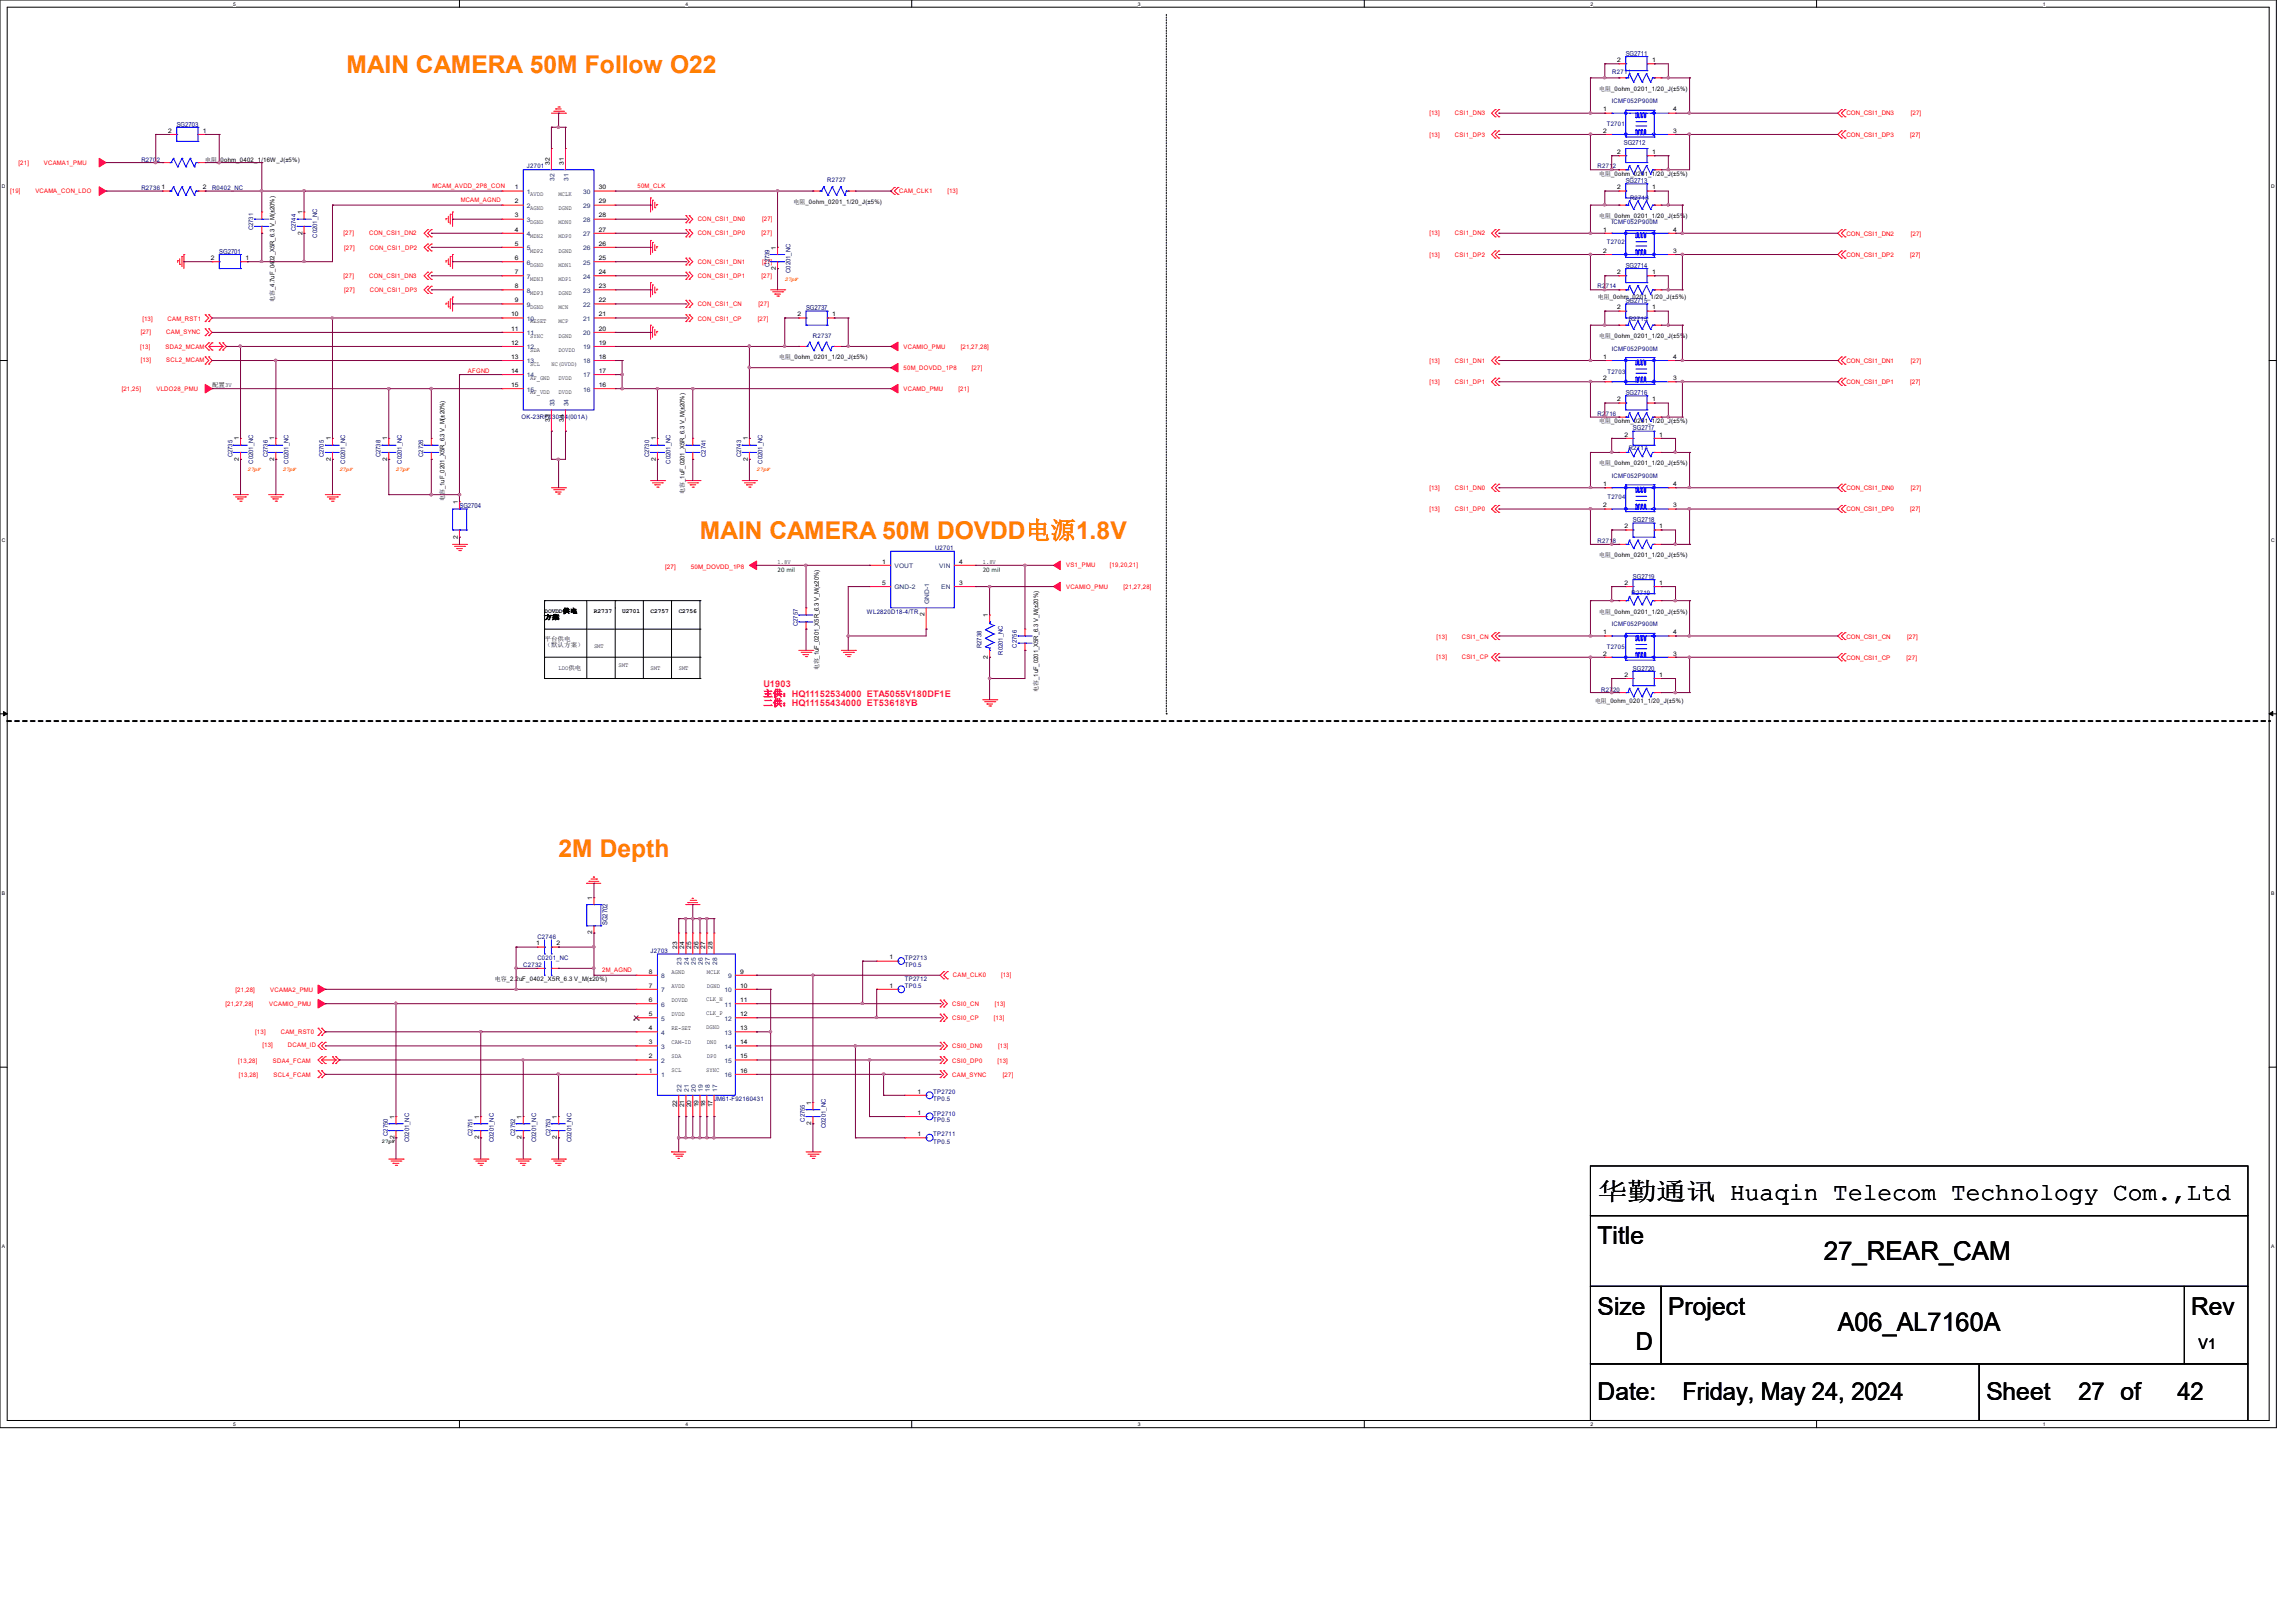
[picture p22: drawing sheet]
<svg xmlns="http://www.w3.org/2000/svg" width="297mm" height="210mm" viewBox="0 0 297 210" stroke-linecap="round" stroke-linejoin="round" font-family="sans-serif">
<defs><g id="words">
<g font-size="3.3">
<text x="235.9" y="163">27_REAR_CAM</text>
<text x="237.7" y="172.2">A06_AL7160A</text>
</g>
<g font-size="3.2" fill="#ff8000">
<text x="44.8" y="9.4">MAIN CAMERA 50M Follow O22</text>
<text x="90.6" y="69.7">MAIN CAMERA 50M DOVDD电源1.8V</text>
<text x="72.3" y="110.9">2M Depth</text>
</g>
<g font-size="3.2">
<text x="206.7" y="155.2">华勤通讯 Huaqin Telecom Technology Com.,Ltd</text>
<text x="206.7" y="161">Title</text>
<text x="206.7" y="170.2">Size</text>
<text x="215.8" y="170.2">Project</text>
<text x="283.5" y="170.2">Rev</text>
<text x="211.6" y="174.8">D</text>
<text x="206.7" y="181.1">Date:</text>
<text x="217.6" y="181.1">Friday, May 24, 2024</text>
<text x="257" y="181.1">Sheet</text>
<text x="268.9" y="181.1">27 of</text>
<text x="281.7" y="181.1">42</text>
</g>
<text font-size="1.9" x="284.4" y="174.5">V1</text>
<g font-size="1.2" fill="#ff0080">
<text x="98.8" y="88.9">U1903</text>
<text x="98.8" y="90.1">主供：HQ11152534000 ETA5055V180DF1E</text>
<text x="98.8" y="91.4">二供：HQ11155434000 ET53618YB</text>
</g>
<g font-size=".9" fill="#000080">
<text x="210.3" y="7.3">SG2711</text>
<text x="22.9" y="16.4">SG2703</text>
<text x="210.1" y="18.8">SG2712</text>
<text x="210.3" y="23.7">SG2713</text>
<text x="28.4" y="32.8">SG2701</text>
<text x="210.3" y="34.7">SG2714</text>
<text x="104.3" y="40.1">SG2737</text>
<text x="210.3" y="39.3">SG2715</text>
<text x="210.3" y="51.1">SG2716</text>
<text x="211.2" y="55.7">SG2717</text>
<text x="59.4" y="65.8">SG2704</text>
<text x="211.2" y="67.6">SG2718</text>
<text x="211.2" y="74.9">SG2719</text>
<text x="211.2" y="86.8">SG2720</text>
<text x="78.6" y="119.7" transform="rotate(-90 78.6 119.7)">SG2702</text>
</g>
<g font-size=".9" fill="#008000">
<text x="100.6" y="74">20 mil</text>
<text x="127.1" y="74">20 mil</text>
</g>
<g font-size=".8">
<text x="206.9" y="11.8">电阻_0ohm_0201_1/20_J(±5%)</text>
<text x="209.2" y="8">2</text>
<text x="213.7" y="8">1</text>
<text x="21.8" y="17.2">2</text>
<text x="26.2" y="17.2">1</text>
<text x="207.4" y="14.4">1</text>
<text x="207.4" y="17.2">2</text>
<text x="216.5" y="17.2">3</text>
<text x="216.5" y="14.4">4</text>
<text x="26.5" y="20.9">电阻_0ohm_0402_1/16W_J(±5%)</text>
<text x="71.1" y="21.3" transform="rotate(-90 71.1 21.3)">32</text>
<text x="72.9" y="21.3" transform="rotate(-90 72.9 21.3)">31</text>
<text x="206.9" y="22.7">电阻_0ohm_0201_1/20_J(±5%)</text>
<text x="209.2" y="19.9">2</text>
<text x="213.7" y="19.9">1</text>
<text x="20.9" y="24.5">1</text>
<text x="26.2" y="24.5">2</text>
<text x="39.1" y="27.7" transform="rotate(-90 39.1 27.7)">1</text>
<text x="66.6" y="24.5">1</text>
<text x="66.6" y="26.3">2</text>
<text x="66.6" y="28.1">3</text>
<text x="66.6" y="30">4</text>
<text x="68.6" y="25.4">AVDD</text>
<text x="68.6" y="27.2">AGND</text>
<text x="68.6" y="29">DGND</text>
<text x="72.3" y="29">MDN0</text>
<text x="72.3" y="27.2">DGND</text>
<text x="72.3" y="25.4">MCLK</text>
<text x="77.5" y="30">27</text>
<text x="77.5" y="28.1">28</text>
<text x="77.5" y="26.3">29</text>
<text x="77.5" y="24.5">30</text>
<text x="102.7" y="26.4">电阻_0ohm_0201_1/20_J(±5%)</text>
<text x="206.9" y="28.2">电阻_0ohm_0201_1/20_J(±5%)</text>
<text x="207.4" y="30">1</text>
<text x="209.2" y="24.5">2</text>
<text x="213.7" y="24.5">1</text>
<text x="216.5" y="30">4</text>
<text x="27.3" y="33.6">2</text>
<text x="31.8" y="33.6">1</text>
<text x="39.1" y="30.4" transform="rotate(-90 39.1 30.4)">2</text>
<text x="66.6" y="31.8">5</text>
<text x="66.6" y="33.6">6</text>
<text x="66.6" y="35.5">7</text>
<text x="68.6" y="30.9">MDN2</text>
<text x="68.6" y="32.7">MDP2</text>
<text x="68.6" y="34.5">DGND</text>
<text x="72.3" y="34.5">MDN1</text>
<text x="72.3" y="32.7">DGND</text>
<text x="72.3" y="30.9">MDP0</text>
<text x="77.5" y="35.5">24</text>
<text x="77.5" y="33.6">25</text>
<text x="77.5" y="31.8">26</text>
<text x="100.4" y="35" transform="rotate(-90 100.4 35)">2</text>
<text x="100.4" y="32.3" transform="rotate(-90 100.4 32.3)">1</text>
<text x="207.4" y="32.7">2</text>
<text x="209.2" y="35.5">2</text>
<text x="213.7" y="35.5">1</text>
<text x="216.5" y="32.7">3</text>
<text x="35.5" y="39" transform="rotate(-90 35.5 39)">电容_4.7uF_0402_X5R_6.3 V_M(±20%)</text>
<text x="66.1" y="40.9">10</text>
<text x="66.6" y="37.3">8</text>
<text x="66.6" y="39.1">9</text>
<text x="68.6" y="36.4">MDN3</text>
<text x="68.6" y="38.2">MDP3</text>
<text x="68.6" y="40">DGND</text>
<text x="68.6" y="41.8">RESET</text>
<text x="72.3" y="41.8">MCP</text>
<text x="72.3" y="40">MCN</text>
<text x="72.3" y="38.2">DGND</text>
<text x="72.3" y="36.4">MDP1</text>
<text x="77.5" y="40.9">21</text>
<text x="77.5" y="39.1">22</text>
<text x="77.5" y="37.3">23</text>
<text x="103.2" y="40.9">2</text>
<text x="107.7" y="40.9">1</text>
<text x="206.7" y="38.6">电阻_0ohm_0201_1/20_J(±5%)</text>
<text x="209.2" y="40">2</text>
<text x="213.7" y="40">1</text>
<text x="66.1" y="42.8">11</text>
<text x="66.1" y="44.6">12</text>
<text x="66.1" y="46.4">13</text>
<text x="68.6" y="43.7">SYNC</text>
<text x="68.6" y="45.5">SDA</text>
<text x="68.6" y="47.3">SCL</text>
<text x="71.3" y="47.3">NC(DVDD)</text>
<text x="72.3" y="45.5">DOVDD</text>
<text x="72.3" y="43.7">DGND</text>
<text x="77.5" y="46.4">18</text>
<text x="77.5" y="44.6">19</text>
<text x="77.5" y="42.8">20</text>
<text x="100.8" y="46.5">电阻_0ohm_0201_1/20_J(±5%)</text>
<text x="206.9" y="43.8">电阻_0ohm_0201_1/20_J(±5%)</text>
<text x="207.4" y="46.4">1</text>
<text x="216.5" y="46.4">4</text>
<text x="27.4" y="50.1">配置3V</text>
<text x="66.1" y="48.3">14</text>
<text x="66.1" y="50.1">15</text>
<text x="68.6" y="49.1">AF_GND</text>
<text x="68.6" y="51">AF_VDD</text>
<text x="72.3" y="51">DVDD</text>
<text x="72.3" y="49.1">DVDD</text>
<text x="77.5" y="50.1">16</text>
<text x="77.5" y="48.3">17</text>
<text x="207.4" y="49.2">2</text>
<text x="209.2" y="51.9">2</text>
<text x="213.7" y="51.9">1</text>
<text x="216.5" y="49.2">3</text>
<text x="30.9" y="59.6" transform="rotate(-90 30.9 59.6)">2</text>
<text x="30.9" y="57" transform="rotate(-90 30.9 57)">1</text>
<text x="35.5" y="59.6" transform="rotate(-90 35.5 59.6)">2</text>
<text x="35.5" y="57" transform="rotate(-90 35.5 57)">1</text>
<text x="42.8" y="59.6" transform="rotate(-90 42.8 59.6)">2</text>
<text x="42.8" y="57" transform="rotate(-90 42.8 57)">1</text>
<text x="50.1" y="59.6" transform="rotate(-90 50.1 59.6)">2</text>
<text x="50.1" y="57" transform="rotate(-90 50.1 57)">1</text>
<text x="71.1" y="54.6" transform="rotate(-90 71.1 54.6)">33</text>
<text x="72.9" y="54.6" transform="rotate(-90 72.9 54.6)">34</text>
<text x="84.8" y="59.6" transform="rotate(-90 84.8 59.6)">2</text>
<text x="84.8" y="57" transform="rotate(-90 84.8 57)">1</text>
<text x="96.7" y="59.6" transform="rotate(-90 96.7 59.6)">2</text>
<text x="96.7" y="57" transform="rotate(-90 96.7 57)">1</text>
<text x="206.9" y="54.7">电阻_0ohm_0201_1/20_J(±5%)</text>
<text x="210.1" y="56.5">2</text>
<text x="214.6" y="56.5">1</text>
<text x="57.5" y="64.8" transform="rotate(-90 57.5 64.8)">电容_1uF_0201_X5R_6.3 V_M(±20%)</text>
<text x="59.2" y="65.2" transform="rotate(-90 59.2 65.2)">1</text>
<text x="88.6" y="63.9" transform="rotate(-90 88.6 63.9)">电容_1uF_0201_X5R_6.3 V_M(±20%)</text>
<text x="206.9" y="60.2">电阻_0ohm_0201_1/20_J(±5%)</text>
<text x="207.4" y="62.9">1</text>
<text x="207.4" y="65.7">2</text>
<text x="216.5" y="65.7">3</text>
<text x="216.5" y="62.9">4</text>
<text x="59.2" y="69.7" transform="rotate(-90 59.2 69.7)">2</text>
<text x="210.1" y="68.4">2</text>
<text x="214.6" y="68.4">1</text>
<text x="100.6" y="72.9">1.8V</text>
<text x="114.1" y="72.9">1</text>
<text x="114.1" y="75.7">5</text>
<text x="124.1" y="75.7">3</text>
<text x="124.1" y="72.9">4</text>
<text x="127.1" y="72.9">1.8V</text>
<text x="206.9" y="72.1">电阻_0ohm_0201_1/20_J(±5%)</text>
<text x="210.1" y="75.7">2</text>
<text x="214.6" y="75.7">1</text>
<text x="70.4" y="83">平台供电</text>
<text x="70.4" y="83.8">（默认方案）</text>
<text x="70.4" y="79.3">DOVDD供电</text>
<text x="70.4" y="80.1">方案</text>
<text x="76.8" y="79.3">R2737</text>
<text x="76.8" y="83.9">SMT</text>
<text x="80.5" y="79.3">U2701</text>
<text x="84.2" y="79.3">C2757</text>
<text x="87.8" y="79.3">C2756</text>
<text x="119.6" y="79.8" transform="rotate(-90 119.6 79.8)">2</text>
<text x="127.8" y="79.8" transform="rotate(-90 127.8 79.8)">1</text>
<text x="206.9" y="79.4">电阻_0ohm_0201_1/20_J(±5%)</text>
<text x="207.4" y="82.1">1</text>
<text x="216.5" y="82.1">4</text>
<text x="72.3" y="86.6">LDO供电</text>
<text x="80" y="86.4">SMT</text>
<text x="84.2" y="86.6">SMT</text>
<text x="87.8" y="86.6">SMT</text>
<text x="105.9" y="86.7" transform="rotate(-90 105.9 86.7)">电容_1uF_0201_X5R_6.3 V_M(±20%)</text>
<text x="127.8" y="85.3" transform="rotate(-90 127.8 85.3)">2</text>
<text x="134.3" y="89.5" transform="rotate(-90 134.3 89.5)">电容_1uF_0201_X5R_6.3 V_M(±20%)</text>
<text x="207.4" y="84.8">2</text>
<text x="210.1" y="87.6">2</text>
<text x="214.6" y="87.6">1</text>
<text x="216.5" y="84.8">3</text>
<text x="206.3" y="91">电阻_0ohm_0201_1/20_J(±5%)</text>
<text x="76.6" y="116.4" transform="rotate(-90 76.6 116.4)">1</text>
<text x="69.3" y="122.3">1</text>
<text x="72" y="122.3">2</text>
<text x="76.6" y="120.9" transform="rotate(-90 76.6 120.9)">2</text>
<text x="83.9" y="126">8</text>
<text x="86.9" y="126">AGND</text>
<text x="87.6" y="122.8" transform="rotate(-90 87.6 122.8)">23</text>
<text x="88.5" y="122.8" transform="rotate(-90 88.5 122.8)">24</text>
<text x="89.4" y="122.8" transform="rotate(-90 89.4 122.8)">25</text>
<text x="90.3" y="122.8" transform="rotate(-90 90.3 122.8)">26</text>
<text x="91.2" y="122.8" transform="rotate(-90 91.2 122.8)">27</text>
<text x="91.4" y="126">MCLK</text>
<text x="92.2" y="122.8" transform="rotate(-90 92.2 122.8)">28</text>
<text x="95.8" y="126">9</text>
<text x="115.1" y="124.2">1</text>
<text x="64" y="127">电容_2.2uF_0402_X5R_6.3 V_M(±20%)</text>
<text x="83.9" y="131.5">5</text>
<text x="83.9" y="129.7">6</text>
<text x="83.9" y="127.8">7</text>
<text x="86.9" y="131.4">DVDD</text>
<text x="86.9" y="129.6">DOVDD</text>
<text x="86.9" y="127.8">AVDD</text>
<text x="91.4" y="131.4">CLK_P</text>
<text x="91.4" y="129.5">CLK_N</text>
<text x="91.4" y="127.8">DGND</text>
<text x="95.8" y="129.7">11</text>
<text x="95.8" y="131.5">12</text>
<text x="95.8" y="127.8">10</text>
<text x="115.1" y="127.8">1</text>
<text x="83.9" y="136.9">2</text>
<text x="83.9" y="135.1">3</text>
<text x="83.9" y="133.3">4</text>
<text x="86.9" y="135.1">CAM-ID</text>
<text x="86.9" y="136.9">SDA</text>
<text x="86.9" y="133.3">RE-SET</text>
<text x="91.4" y="133.2">DGND</text>
<text x="91.4" y="135.1">DN0</text>
<text x="91.4" y="136.9">DP0</text>
<text x="95.8" y="133.3">13</text>
<text x="95.8" y="135.1">14</text>
<text x="95.8" y="136.9">15</text>
<text x="83.9" y="138.8">1</text>
<text x="86.9" y="138.8">SCL</text>
<text x="87.6" y="143.3" transform="rotate(-90 87.6 143.3)">22</text>
<text x="88.5" y="143.3" transform="rotate(-90 88.5 143.3)">21</text>
<text x="89.4" y="143.3" transform="rotate(-90 89.4 143.3)">20</text>
<text x="90.3" y="143.3" transform="rotate(-90 90.3 143.3)">19</text>
<text x="91.2" y="143.3" transform="rotate(-90 91.2 143.3)">18</text>
<text x="91.4" y="138.7">SYNC</text>
<text x="92.2" y="143.3" transform="rotate(-90 92.2 143.3)">17</text>
<text x="95.8" y="138.8">16</text>
<text x="104.9" y="143" transform="rotate(-90 104.9 143)">1</text>
<text x="118.7" y="141.5">1</text>
<text x="51" y="147.4" transform="rotate(-90 51 147.4)">2</text>
<text x="51" y="144.8" transform="rotate(-90 51 144.8)">1</text>
<text x="62" y="147.4" transform="rotate(-90 62 147.4)">2</text>
<text x="62" y="144.8" transform="rotate(-90 62 144.8)">1</text>
<text x="67.5" y="147.4" transform="rotate(-90 67.5 147.4)">2</text>
<text x="67.5" y="144.8" transform="rotate(-90 67.5 144.8)">1</text>
<text x="72.1" y="147.4" transform="rotate(-90 72.1 147.4)">2</text>
<text x="72.1" y="144.8" transform="rotate(-90 72.1 144.8)">1</text>
<text x="104.9" y="145.6" transform="rotate(-90 104.9 145.6)">2</text>
<text x="118.7" y="144.3">1</text>
<text x="118.7" y="147">1</text>
</g>
<g font-size=".8" fill="#000080">
<text x="208.6" y="9.6">R2711</text>
<text x="207.9" y="16.3">T2701</text>
<text x="208.5" y="13.4">ICMF052P900M</text>
<text x="18.3" y="20.9">R2702</text>
<text x="68.2" y="21.8">J2701</text>
<text x="107" y="23.6">R2727</text>
<text x="206.7" y="21.8">R2712</text>
<text x="18.3" y="24.5">R2736</text>
<text x="27.4" y="24.5">R0402_NC</text>
<text x="32.8" y="29.8" transform="rotate(-90 32.8 29.8)">C2731</text>
<text x="38.3" y="29.9" transform="rotate(-90 38.3 29.9)">C2744</text>
<text x="208.5" y="28.9">ICMF052P900M</text>
<text x="210.9" y="25.8">R2713</text>
<text x="41" y="30.7" transform="rotate(-90 41 30.7)">C0201_NC</text>
<text x="99.5" y="34.5" transform="rotate(-90 99.5 34.5)">C2739</text>
<text x="102.3" y="35.3" transform="rotate(-90 102.3 35.3)">C0201_NC</text>
<text x="207.9" y="31.6">T2702</text>
<text x="206.7" y="37.3">R2714</text>
<text x="210.7" y="41.5">R2715</text>
<text x="105.2" y="43.8">R2737</text>
<text x="208.5" y="45.4">ICMF052P900M</text>
<text x="206.7" y="53.8">R2716</text>
<text x="207.9" y="48.3">T2703</text>
<text x="30.1" y="59.2" transform="rotate(-90 30.1 59.2)">C2735</text>
<text x="34.6" y="59.2" transform="rotate(-90 34.6 59.2)">C2736</text>
<text x="41.9" y="59.2" transform="rotate(-90 41.9 59.2)">C2705</text>
<text x="49.2" y="59.2" transform="rotate(-90 49.2 59.2)">C2738</text>
<text x="54.7" y="59.1" transform="rotate(-90 54.7 59.1)">C2726</text>
<text x="67.5" y="54.2">OK-23RF030-04(001A)</text>
<text x="84" y="59.2" transform="rotate(-90 84 59.2)">C2730</text>
<text x="91.3" y="59.1" transform="rotate(-90 91.3 59.1)">C2741</text>
<text x="95.9" y="59.2" transform="rotate(-90 95.9 59.2)">C2743</text>
<text x="210.7" y="58.2">R2717</text>
<text x="32.8" y="60" transform="rotate(-90 32.8 60)">C0201_NC</text>
<text x="37.3" y="60" transform="rotate(-90 37.3 60)">C0201_NC</text>
<text x="44.7" y="60" transform="rotate(-90 44.7 60)">C0201_NC</text>
<text x="52" y="60" transform="rotate(-90 52 60)">C0201_NC</text>
<text x="86.7" y="60" transform="rotate(-90 86.7 60)">C0201_NC</text>
<text x="98.6" y="60" transform="rotate(-90 98.6 60)">C0201_NC</text>
<text x="207.9" y="64.6">T2704</text>
<text x="208.5" y="61.8">ICMF052P900M</text>
<text x="121" y="71.2">U2701</text>
<text x="206.7" y="70.3">R2718</text>
<text x="211.1" y="77">R2719</text>
<text x="103.2" y="81" transform="rotate(-90 103.2 81)">C2757</text>
<text x="112.1" y="79.4">WL2820D18-4/TR</text>
<text x="127" y="83.9" transform="rotate(-90 127 83.9)">R2738</text>
<text x="131.5" y="83.8" transform="rotate(-90 131.5 83.8)">C2756</text>
<text x="207.9" y="84">T2705</text>
<text x="208.5" y="81.1">ICMF052P900M</text>
<text x="129.7" y="84.7" transform="rotate(-90 129.7 84.7)">R0201_NC</text>
<text x="207.1" y="89.5">R2720</text>
<text x="67.7" y="125.1">C2732</text>
<text x="69.5" y="121.5">C2746</text>
<text x="69.5" y="124.2">C0201_NC</text>
<text x="84.2" y="123.3">J2703</text>
<text x="117" y="124.2">TP2713</text>
<text x="117" y="125.1">TP0.5</text>
<text x="117" y="127">TP2712</text>
<text x="117" y="127.9">TP0.5</text>
<text x="92.4" y="142.5">JM61-F92160431</text>
<text x="120.7" y="141.6">TP2720</text>
<text x="120.7" y="142.5">TP0.5</text>
<text x="50.2" y="147" transform="rotate(-90 50.2 147)">C2750</text>
<text x="52.9" y="147.8" transform="rotate(-90 52.9 147.8)">C0201_NC</text>
<text x="61.1" y="147" transform="rotate(-90 61.1 147)">C2751</text>
<text x="63.9" y="147.8" transform="rotate(-90 63.9 147.8)">C0201_NC</text>
<text x="66.6" y="147" transform="rotate(-90 66.6 147)">C2752</text>
<text x="69.3" y="147.8" transform="rotate(-90 69.3 147.8)">C0201_NC</text>
<text x="71.2" y="147" transform="rotate(-90 71.2 147)">C2753</text>
<text x="73.9" y="147.8" transform="rotate(-90 73.9 147.8)">C0201_NC</text>
<text x="104.1" y="145.1" transform="rotate(-90 104.1 145.1)">C2755</text>
<text x="106.8" y="146" transform="rotate(-90 106.8 146)">C0201_NC</text>
<text x="120.7" y="144.3">TP2710</text>
<text x="120.7" y="145.2">TP0.5</text>
<text x="120.7" y="147.1">TP2711</text>
<text x="120.7" y="148">TP0.5</text>
</g>
<g font-size=".8" fill="#f00">
<text x="184.9" y="14.9">[13]</text>
<text x="184.9" y="17.7">[13]</text>
<text x="188.2" y="14.9">CSI1_DN3</text>
<text x="188.2" y="17.7">CSI1_DP3</text>
<text x="238.8" y="14.9">CON_CSI1_DN3</text>
<text x="238.8" y="17.7">CON_CSI1_DP3</text>
<text x="247.1" y="17.7">[27]</text>
<text x="247.2" y="14.9">[27]</text>
<text x="2.4" y="21.3">[21]</text>
<text x="5.7" y="21.3">VCAMA1_PMU</text>
<text x="1.3" y="25">[19]</text>
<text x="4.6" y="25">VCAMA_CON_LDO</text>
<text x="56" y="24.3">MCAM_AVDD_2P8_CON</text>
<text x="59.6" y="26.2">MCAM_AGND</text>
<text x="82.5" y="24.3">50M_CLK</text>
<text x="90.3" y="28.7">CON_CSI1_DN0</text>
<text x="98.6" y="28.7">[27]</text>
<text x="116.3" y="25">CAM_CLK1</text>
<text x="122.6" y="25">[13]</text>
<text x="44.4" y="30.5">[27]</text>
<text x="44.4" y="36">[27]</text>
<text x="44.5" y="32.3">[27]</text>
<text x="47.8" y="30.5">CON_CSI1_DN2</text>
<text x="47.8" y="36">CON_CSI1_DN3</text>
<text x="47.8" y="32.3">CON_CSI1_DP2</text>
<text x="90.3" y="30.5">CON_CSI1_DP0</text>
<text x="90.3" y="34.2">CON_CSI1_DN1</text>
<text x="90.3" y="36">CON_CSI1_DP1</text>
<text x="98.5" y="30.5">[27]</text>
<text x="98.5" y="36">[27]</text>
<text x="98.6" y="34.2">[27]</text>
<text x="184.9" y="30.5">[13]</text>
<text x="184.9" y="33.2">[13]</text>
<text x="188.2" y="30.5">CSI1_DN2</text>
<text x="188.2" y="33.2">CSI1_DP2</text>
<text x="238.8" y="30.5">CON_CSI1_DN2</text>
<text x="238.8" y="33.2">CON_CSI1_DP2</text>
<text x="247.1" y="33.2">[27]</text>
<text x="247.2" y="30.5">[27]</text>
<text x="18.4" y="41.5">[13]</text>
<text x="21.7" y="41.5">CAM_RST1</text>
<text x="44.5" y="37.8">[27]</text>
<text x="47.8" y="37.8">CON_CSI1_DP3</text>
<text x="90.3" y="41.5">CON_CSI1_CP</text>
<text x="90.3" y="39.6">CON_CSI1_CN</text>
<text x="98" y="41.5">[27]</text>
<text x="98.1" y="39.6">[27]</text>
<text x="18.1" y="45.1">[13]</text>
<text x="18.2" y="43.2">[27]</text>
<text x="18.2" y="46.9">[13]</text>
<text x="21.4" y="45.1">SDA2_MCAM</text>
<text x="21.5" y="43.2">CAM_SYNC</text>
<text x="21.5" y="46.9">SCL2_MCAM</text>
<text x="116.9" y="45.1">VCAMIO_PMU</text>
<text x="116.9" y="47.9">50M_DOVDD_1P8</text>
<text x="124.3" y="45.1">[21,27,28]</text>
<text x="125.7" y="47.9">[27]</text>
<text x="184.9" y="46.9">[13]</text>
<text x="188.2" y="46.9">CSI1_DN1</text>
<text x="238.8" y="46.9">CON_CSI1_DN1</text>
<text x="247.2" y="46.9">[27]</text>
<text x="15.7" y="50.6">[21,25]</text>
<text x="20.2" y="50.6">VLDO28_PMU</text>
<text x="60.5" y="48.3">AFGND</text>
<text x="116.9" y="50.6">VCAMD_PMU</text>
<text x="124" y="50.6">[21]</text>
<text x="184.9" y="49.7">[13]</text>
<text x="188.2" y="49.7">CSI1_DP1</text>
<text x="238.8" y="49.7">CON_CSI1_DP1</text>
<text x="247.1" y="49.7">[27]</text>
<text x="184.9" y="63.4">[13]</text>
<text x="188.2" y="63.4">CSI1_DN0</text>
<text x="238.8" y="63.4">CON_CSI1_DN0</text>
<text x="247.2" y="63.4">[27]</text>
<text x="184.9" y="66.2">[13]</text>
<text x="188.2" y="66.2">CSI1_DP0</text>
<text x="238.8" y="66.2">CON_CSI1_DP0</text>
<text x="247.1" y="66.2">[27]</text>
<text x="86.1" y="73.6">[27]</text>
<text x="89.4" y="73.6">50M_DOVDD_1P8</text>
<text x="137.9" y="76.2">VCAMIO_PMU</text>
<text x="137.9" y="73.4">VS1_PMU</text>
<text x="143.6" y="73.4">[19,20,21]</text>
<text x="145.3" y="76.2">[21,27,28]</text>
<text x="185.8" y="82.6">[13]</text>
<text x="189.1" y="82.6">CSI1_CN</text>
<text x="238.8" y="82.6">CON_CSI1_CN</text>
<text x="246.7" y="82.6">[27]</text>
<text x="185.8" y="85.3">[13]</text>
<text x="189.1" y="85.3">CSI1_CP</text>
<text x="238.8" y="85.3">CON_CSI1_CP</text>
<text x="246.6" y="85.3">[27]</text>
<text x="77.9" y="125.8">2M_AGND</text>
<text x="29.2" y="130.2">[21,27,28]</text>
<text x="30.5" y="128.3">[21,28]</text>
<text x="34.8" y="130.2">VCAMIO_PMU</text>
<text x="35" y="128.3">VCAMA2_PMU</text>
<text x="123.2" y="130.2">CSI0_CN</text>
<text x="123.2" y="132">CSI0_CP</text>
<text x="123.3" y="126.4">CAM_CLK0</text>
<text x="128.6" y="132">[13]</text>
<text x="128.7" y="130.2">[13]</text>
<text x="129.5" y="126.4">[13]</text>
<text x="30.8" y="137.5">[13,28]</text>
<text x="33" y="133.8">[13]</text>
<text x="34" y="135.5">[13]</text>
<text x="35.3" y="137.5">SDA4_FCAM</text>
<text x="36.3" y="133.8">CAM_RST0</text>
<text x="37.3" y="135.5">DCAM_ID</text>
<text x="123.2" y="135.6">CSI0_DN0</text>
<text x="123.2" y="137.5">CSI0_DP0</text>
<text x="129" y="137.5">[13]</text>
<text x="129.1" y="135.6">[13]</text>
<text x="30.9" y="139.3">[13,28]</text>
<text x="35.4" y="139.3">SCL4_FCAM</text>
<text x="123.2" y="139.3">CAM_SYNC</text>
<text x="129.7" y="139.3">[27]</text>
</g>
<g font-size=".8" fill="#004080">
<text x="71.7" y="23.4" transform="rotate(-90 71.7 23.4)">32</text>
<text x="73.5" y="23.4" transform="rotate(-90 73.5 23.4)">31</text>
<text x="68.2" y="25.1">1</text>
<text x="68.2" y="26.9">2</text>
<text x="68.2" y="28.7">3</text>
<text x="75.4" y="28.7">28</text>
<text x="75.4" y="26.9">29</text>
<text x="75.4" y="25.1">30</text>
<text x="68.2" y="30.6">4</text>
<text x="68.2" y="32.4">5</text>
<text x="68.2" y="34.2">6</text>
<text x="75.4" y="34.2">25</text>
<text x="75.4" y="32.4">26</text>
<text x="75.4" y="30.6">27</text>
<text x="68.2" y="36.1">7</text>
<text x="68.2" y="37.9">8</text>
<text x="68.2" y="39.7">9</text>
<text x="68.2" y="41.5">10</text>
<text x="75.4" y="41.5">21</text>
<text x="75.4" y="39.7">22</text>
<text x="75.4" y="37.9">23</text>
<text x="75.4" y="36.1">24</text>
<text x="68.2" y="43.4">11</text>
<text x="68.2" y="45.2">12</text>
<text x="68.2" y="47">13</text>
<text x="75.4" y="47">18</text>
<text x="75.4" y="45.2">19</text>
<text x="75.4" y="43.4">20</text>
<text x="68.2" y="48.8">14</text>
<text x="68.2" y="50.7">15</text>
<text x="71.7" y="52.6" transform="rotate(-90 71.7 52.6)">33</text>
<text x="73.5" y="52.6" transform="rotate(-90 73.5 52.6)">34</text>
<text x="75.4" y="50.7">16</text>
<text x="75.4" y="48.8">17</text>
<text x="115.7" y="73.5">VOUT</text>
<text x="115.7" y="76.3">GND-2</text>
<text x="121.5" y="73.5">VIN</text>
<text x="121.8" y="76.3">EN</text>
<text x="120.2" y="78.2" transform="rotate(-90 120.2 78.2)">GND-1</text>
<text x="88.2" y="124.8" transform="rotate(-90 88.2 124.8)">23</text>
<text x="89.1" y="124.8" transform="rotate(-90 89.1 124.8)">24</text>
<text x="90" y="124.8" transform="rotate(-90 90 124.8)">25</text>
<text x="90.9" y="124.8" transform="rotate(-90 90.9 124.8)">26</text>
<text x="91.8" y="124.8" transform="rotate(-90 91.8 124.8)">27</text>
<text x="92.8" y="124.8" transform="rotate(-90 92.8 124.8)">28</text>
<text x="85.5" y="130.3">6</text>
<text x="85.5" y="128.4">7</text>
<text x="85.5" y="126.6">8</text>
<text x="93.7" y="130.3">11</text>
<text x="93.7" y="128.4">10</text>
<text x="94.2" y="126.6">9</text>
<text x="85.5" y="137.5">2</text>
<text x="85.5" y="135.7">3</text>
<text x="85.5" y="133.9">4</text>
<text x="85.5" y="132.1">5</text>
<text x="93.7" y="132.1">12</text>
<text x="93.7" y="133.9">13</text>
<text x="93.7" y="135.7">14</text>
<text x="93.7" y="137.5">15</text>
<text x="85.5" y="139.4">1</text>
<text x="88.2" y="141.3" transform="rotate(-90 88.2 141.3)">22</text>
<text x="89.1" y="141.3" transform="rotate(-90 89.1 141.3)">21</text>
<text x="90" y="141.3" transform="rotate(-90 90 141.3)">20</text>
<text x="90.9" y="141.3" transform="rotate(-90 90.9 141.3)">19</text>
<text x="91.8" y="141.3" transform="rotate(-90 91.8 141.3)">18</text>
<text x="92.8" y="141.3" transform="rotate(-90 92.8 141.3)">17</text>
<text x="93.7" y="139.4">16</text>
</g>
<g font-size=".7" fill="#ff8000">
<text x="101.5" y="36.3">27pF</text>
<text x="32" y="61">27pF</text>
<text x="36.6" y="61">27pF</text>
<text x="43.9" y="61">27pF</text>
<text x="51.2" y="61">27pF</text>
<text x="97.9" y="61">27pF</text>
</g>
<text font-size=".7" fill="#008000" x="49.4" y="147.9">27pF</text>
<g font-size=".6">
<text x="30.2" y=".7">5</text>
<text x="88.7" y=".7">4</text>
<text x="147.2" y=".7">3</text>
<text x="205.7" y=".7">2</text>
<text x="264.2" y=".7">1</text>
<text x=".3" y="24.4">D</text>
<text x="293.8" y="24.4">D</text>
<text x=".3" y="70.1">C</text>
<text x="293.8" y="70.1">C</text>
<text x=".3" y="115.8">B</text>
<text x="293.8" y="115.8">B</text>
<text x=".3" y="161.5">A</text>
<text x="293.8" y="161.5">A</text>
<text x="30.2" y="184.5">5</text>
<text x="88.7" y="184.5">4</text>
<text x="147.2" y="184.5">3</text>
<text x="205.7" y="184.5">2</text>
<text x="264.2" y="184.5">1</text>
</g>
</g></defs>
<path d="M0 0h294.5v184.7h-294.5zM.9 .9h292.6v182.9h-292.6z" fill="none" stroke="#000" stroke-width=".13"/>
<g fill="#fff">
<path d="M30.2 .1h.3v.7h-.3z"/>
<path d="M30.2 183.9h.3v.8h-.3z"/>
</g>
<path d="M59.4 0v.9M59.4 183.8v.9" fill="none" stroke="#000" stroke-width=".13"/>
<g fill="#fff">
<path d="M88.7 .1h.3v.7h-.3z"/>
<path d="M88.7 183.9h.3v.8h-.3z"/>
</g>
<path d="M117.9 0v.9M117.9 183.8v.9" fill="none" stroke="#000" stroke-width=".13"/>
<g fill="#fff">
<path d="M147.2 .1h.3v.7h-.3z"/>
<path d="M147.2 183.9h.3v.8h-.3z"/>
</g>
<path d="M176.5 0v.9M176.5 183.8v.9" fill="none" stroke="#000" stroke-width=".13"/>
<g fill="#fff">
<path d="M205.7 .1h.4v.7h-.4z"/>
<path d="M205.7 183.9h.4v.8h-.4z"/>
</g>
<path d="M235 0v.9M235 183.8v.9" fill="none" stroke="#000" stroke-width=".13"/>
<g fill="#fff">
<path d="M264.2 .1h.4v.7h-.4z"/>
<path d="M264.2 183.9h.4v.8h-.4z"/>
<path d="M.3 23.8h.4v.7h-.4z"/>
<path d="M293.8 23.8h.5v.7h-.5z"/>
<path d="M.3 69.5h.4v.7h-.4z"/>
<path d="M293.8 69.5h.5v.7h-.5z"/>
</g>
<path d="M0 46.7h.9M293.5 46.7h1" fill="none" stroke="#000" stroke-width=".13"/>
<g fill="#fff">
<path d="M.3 115.2h.4v.8h-.4z"/>
<path d="M293.8 115.2h.4v.8h-.4z"/>
</g>
<path d="M0 92.4h.9M293.5 92.4h1" fill="none" stroke="#000" stroke-width=".13"/>
<path d="M.5 92.1l.4 .3-.4 .2zM293.5 92.4l.5-.3v.5z" fill="#000" stroke="#000" stroke-width=".13"/>
<g fill="#fff">
<path d="M.3 161h.3v.7h-.3z"/>
<path d="M293.8 161h.4v.7h-.4z"/>
</g>
<g fill="none" stroke="#000" stroke-width=".13">
<path d="M150.9 1.9v90.5M70.4 77.7h.1M70.4 77.7v10.1M70.4 77.7h20.2M75.9 77.7v10.1M79.6 77.7h.1M79.6 77.7v10.1M83.2 77.7v10.1M86.9 77.7v10.1M90.6 77.7h.1M90.6 77.7v10.1M70.4 87.8h.1"/>
<path d="M70.4 81.4h20.2M70.4 85h20.2M70.4 87.8h20.2M75.9 87.8h.1M79.6 87.8h.1M83.2 87.8h.1M86.9 87.8h.1M90.6 87.8h.1M90.6 81.4h.1M90.6 85h.1M150.9 92.4h.1M0 138.1h.9"/>
<path d="M293.5 138.1h1M205.7 157.3h85.1v9.2h-85.1zM205.7 150.9h85.1v6.4h-85.1zM205.7 176.5h50.3v7.3h-50.3zM205.7 166.5h9.2v10h-9.2zM214.9 166.5h67.7v10h-67.7zM256 176.5h34.8v7.3h-34.8zM282.6 166.5h8.2v10h-8.2z"/>
</g>
<path d="M.9 93.3h292.6M293.5 93.3h.1" fill="none" stroke="#000" stroke-width=".25" stroke-dasharray=".5"/>
<g fill="none" stroke="#f00" stroke-width=".13">
<path d="M22 17.4h.1M22 17.4h.9M25.6 17.4h.9M26.5 17.4h.1M71.3 19.2h.1M71.3 14.6h1.9M71.3 19.2v2.8M71.6 14.4h1.3M71.9 14.1h.1M71.9 14.1h.7M72.2 13.8h.1M72.3 13.8h.1"/>
<path d="M72.9 14.4h.1M73.2 14.6h.1M73.2 19.2h.1M73.2 19.2v2.8M193.4 14.2h.1M193.4 15.1h.1M193.4 16.9h.1M193.4 17.9h.1M193.4 14.2l-.4 .4 .4 .5M193.4 16.9l-.4 .5 .4 .5M193.9 14.2h.1M193.9 15.1h.1"/>
<path d="M193.9 16.9h.1M193.9 17.9h.1M193.9 14.2l-.5 .4 .5 .5M193.9 16.9l-.5 .5 .5 .5M207.6 14.6h.1M207.6 17.4h.1M207.6 14.6h.9M207.6 17.4h.9M209.4 10.1h.1M209.4 8.3h.1M209.4 10.1h.9M209.4 8.3h.9"/>
<path d="M213.1 8.3h.9M214 8.3h.1M214 10.1h.9M214.9 10.1h.1M215.8 14.6h.9M215.8 17.4h.9M216.7 17.4h.1M216.7 14.6h.1M238.2 14.2h.1M238.2 15.1h.1M238.2 16.9h.1M238.2 17.9h.1"/>
<path d="M238.2 14.2l-.5 .4 .5 .5M238.2 16.9l-.5 .5 .5 .5M238.7 15.1h.1M238.7 14.2h.1M238.7 17.9h.1M238.7 16.9h.1M238.7 14.2l-.5 .4 .5 .5M238.7 16.9l-.5 .5 .5 .5M21 24.7h.1M21 21h.1M21 24.7h1M21 21h1"/>
<path d="M23 33.7h.1M23 33.7v.3M23.2 34.2h.1M23.2 33.5v.7M23.5 33.2h.1M23.5 33.2v1.3M23.8 32.9h.1M23.8 32.9v1.9M25.6 24.7h.9M25.6 21h.9M26.5 24.7h.1M26.5 21h.1"/>
<path d="M27.4 33.9h.1M27.4 33.9h1M31.1 33.9h.9M32 33.9h.1M33.9 27.4h.1M33.9 30.2h.1M33.9 27.4v1M33.9 29.3v.9M39.3 27.4h.1M39.3 30.2h.1M39.3 27.4v1M39.3 29.3v.9"/>
<path d="M55.3 32.5h.1M55.3 31.6h.1M55.3 30.6h.1M55.3 29.7h.1M55.3 36.2h.1M55.3 35.2h.1M55.3 38h.1M55.3 37h.1M55.3 31.6l-.4 .4 .4 .5M55.3 29.7l-.4 .5 .4 .4M55.3 35.2l-.4 .5 .4 .5M55.3 37l-.4 .5 .4 .5"/>
<path d="M55.8 32.5h.1M55.8 31.6h.1M55.8 30.6h.1M55.8 29.7h.1M55.8 36.2h.1M55.8 35.2h.1M55.8 38h.1M55.8 37h.1M55.8 31.6l-.5 .4 .5 .5M55.8 29.7l-.5 .5 .5 .4M55.8 35.2l-.5 .5 .5 .5M55.8 37l-.5 .5 .5 .5"/>
<path d="M57.7 28.3h.1M57.7 33.7h.1M57.7 39.2h.1M57.7 28.3v.1M57.7 33.7v.3M57.7 39.2v.2M58 28.7h.1M58 34.2h.1M58 39.7h.1M58 28v.7M58 33.5v.7M58 39v.7"/>
<path d="M58.3 27.7h.1M58.3 33.2h.1M58.3 38.7h.1M58.3 27.7v1.3M58.3 33.2v1.3M58.3 38.7v1.3M58.5 27.4h.1M58.5 32.9h.1M58.5 38.4h.1M58.5 27.4v1.9M58.5 32.9v1.9M58.5 38.4v1.9"/>
<path d="M64.9 24.7h.1M64.9 26.5h.1M64.9 28.4h.1M64.9 30.2h.1M64.9 32h.1M64.9 33.9h.1M64.9 35.7h.1M64.9 37.5h.1M64.9 39.3h.1M64.9 37.5h2.8M64.9 35.7h2.8M64.9 24.7h2.8"/>
<path d="M64.9 26.5h2.8M64.9 28.4h2.8M64.9 30.2h2.8M64.9 32h2.8M64.9 33.9h2.8M64.9 39.3h2.8M76.8 37.5h2.8M76.8 35.7h2.8M76.8 24.7h2.8M76.8 26.5h2.8M76.8 28.4h2.8M76.8 30.2h2.8"/>
<path d="M76.8 32h2.8M76.8 33.9h2.8M76.8 39.3h2.8M79.6 39.3h.1M79.6 37.5h.1M79.6 35.7h.1M79.6 33.9h.1M79.6 32h.1M79.6 30.2h.1M79.6 28.4h.1M79.6 26.5h.1M79.6 24.7h.1"/>
<path d="M84.2 36.6h.1M84.2 31.1h.1M84.2 25.6h.1M84.2 25.6v1.8M84.2 31.1v1.8M84.2 36.6v1.8M84.4 36.9h.1M84.4 31.4h.1M84.4 25.9h.1M84.4 25.9v1.3M84.4 31.4v1.3M84.4 36.9v1.2"/>
<path d="M84.7 37.9h.1M84.7 32.4h.1M84.7 26.9h.1M84.7 26.2v.7M84.7 31.7v.7M84.7 37.1v.8M85 37.4h.1M85 31.9h.1M85 26.5h.1M85 26.5v.1M85 31.9v.2M85 37.4v.2"/>
<path d="M88.7 39.8h.1M88.7 38.9h.1M88.7 30.6h.1M88.7 29.7h.1M88.7 28.8h.1M88.7 27.9h.1M88.7 34.3h.1M88.7 33.4h.1M88.7 36.2h.1M88.7 35.2h.1M88.7 38.9l.5 .4-.5 .5M88.7 29.7l.5 .5-.5 .4"/>
<path d="M88.7 27.9l.5 .5-.5 .4M88.7 33.4l.5 .5-.5 .4M88.7 35.2l.5 .5-.5 .5M89.2 39.8h.1M89.2 38.9h.1M89.2 30.6h.1M89.2 29.7h.1M89.2 28.8h.1M89.2 27.9h.1M89.2 34.3h.1M89.2 33.4h.1M89.2 36.2h.1"/>
<path d="M89.2 35.2h.1M89.2 38.9l.4 .4-.4 .5M89.2 29.7l.4 .5-.4 .4M89.2 27.9l.4 .5-.4 .4M89.2 33.4l.4 .5-.4 .4M89.2 35.2l.4 .5-.4 .5M99.7 37.5h1.8M99.9 37.8h1.4M100.2 38.1h.1M100.2 38.1h.8M100.5 38.3h.2M100.6 32h.1"/>
<path d="M100.6 34.8h.1M100.6 32v.9M100.6 33.9v.9M100.7 38.3h.1M101.3 37.8h.1M101.5 37.5h.1M105.2 24.7h.1M105.2 24.7h.9M109.7 24.7h1M110.7 24.7h.1M115.7 24.3h.1M115.7 25.1h.1"/>
<path d="M115.7 24.3l-.5 .4 .5 .4M116.2 25.1h.1M116.2 24.3h.1M116.2 24.3l-.5 .4 .5 .4M193.4 29.7h.1M193.4 30.6h.1M193.4 32.5h.1M193.4 33.4h.1M193.4 29.7l-.4 .5 .4 .4M193.4 32.5l-.4 .4 .4 .5M193.9 29.7h.1M193.9 30.6h.1"/>
<path d="M193.9 32.5h.1M193.9 33.4h.1M193.9 29.7l-.5 .5 .5 .4M193.9 32.5l-.5 .4 .5 .5M207.6 30.2h.1M207.6 32.9h.1M207.6 30.2h.9M207.6 32.9h.9M209.4 20.2h.1M209.4 35.7h.1M209.4 37.5h.1M209.4 24.7h.1"/>
<path d="M209.4 22h.1M209.4 26.5h.1M209.4 37.5h.9M209.4 20.2h.9M209.4 35.7h.9M209.4 24.7h.9M209.4 26.5h.9M209.4 22h.9M213.1 20.2h.9M213.1 35.7h.9M213.1 24.7h.9M214 20.2h.1"/>
<path d="M214 35.7h.1M214 24.7h.1M214 37.5h.9M214 26.5h.9M214 22h.9M214.9 37.5h.1M214.9 22h.1M214.9 26.5h.1M215.8 30.2h.9M215.8 32.9h.9M216.7 32.9h.1M216.7 30.2h.1"/>
<path d="M238.2 29.7h.1M238.2 30.6h.1M238.2 32.5h.1M238.2 33.4h.1M238.2 29.7l-.5 .5 .5 .4M238.2 32.5l-.5 .4 .5 .5M238.7 30.6h.1M238.7 29.7h.1M238.7 33.4h.1M238.7 32.5h.1M238.7 29.7l-.5 .5 .5 .4M238.7 32.5l-.5 .4 .5 .5"/>
<path d="M26.5 41.6h.1M26.5 40.7h.1M26.5 43.4h.1M26.5 42.5h.1M26.5 47.1h.1M26.5 46.2h.1M26.5 40.7l.5 .4-.5 .5M26.5 42.5l.5 .5-.5 .4M26.5 46.2l.5 .5-.5 .4M27 40.7h.1M27 41.6h.1M27 42.5h.1"/>
<path d="M27 43.4h.1M27 46.2h.1M27 47.1h.1M27 44.4h.1M27 45.3h.1M27 40.7l.4 .4-.4 .5M27 42.5l.4 .5-.4 .4M27 46.2l.4 .5-.4 .4M27 44.4l-.5 .4 .5 .5M27 44.8l.4 .5M27 44.8h1.8M27.4 44.4h.1"/>
<path d="M27.4 45.3h.1M27.4 44.4l-.4 .4M28.4 44.4h.1M28.4 45.3h.1M28.4 44.4l.4 .4M28.8 45.3h.1M28.8 44.4h.1M28.8 44.8h.1M28.8 44.8l-.4 .5M28.8 44.4l.5 .4-.5 .5M31.1 56.7h.1M31.1 59.4h.1"/>
<path d="M31.1 56.7v.9M31.1 58.5v.9M35.7 56.7h.1M35.7 59.4h.1M35.7 56.7v.9M35.7 58.5v.9M43 56.7h.1M43 59.4h.1M43 56.7v.9M43 58.5v.9M50.3 56.7h.1M50.3 59.4h.1"/>
<path d="M50.3 56.7v.9M50.3 58.5v.9M55.8 56.7h.1M55.8 59.4h.1M55.8 56.7v.9M55.8 58.5v.9M64.9 41.1h.1M64.9 43h.1M64.9 44.8h.1M64.9 46.7h.1M64.9 48.5h.1M64.9 50.3h.1"/>
<path d="M64.9 44.8h2.8M64.9 41.1h2.8M64.9 43h2.8M64.9 46.7h2.8M64.9 48.5h2.8M64.9 50.3h2.8M71.3 55.8h.1M71.3 53v2.8M73.2 55.8h.1M73.2 53v2.8M76.8 44.8h2.8M76.8 41.1h2.8"/>
<path d="M76.8 43h2.8M76.8 46.7h2.8M76.8 48.5h2.8M76.8 50.3h2.8M79.6 50.3h.1M79.6 48.5h.1M79.6 46.7h.1M79.6 44.8h.1M79.6 43h.1M79.6 41.1h.1M84.2 42.1h.1M84.2 42.1v1.8"/>
<path d="M84.4 42.3h.1M84.4 42.3v1.3M84.7 43.3h.1M84.7 42.6v.7M85 42.9h.1M85 42.9v.2M85 56.7h.1M85 59.4h.1M85 56.7v.9M85 58.5v.9M88.7 41.6h.1M88.7 40.7h.1"/>
<path d="M88.7 40.7l.5 .4-.5 .5M89.2 41.6h.1M89.2 40.7h.1M89.2 40.7l.4 .4-.4 .5M89.6 56.7h.1M89.6 59.4h.1M89.6 56.7v.9M89.6 58.5v.9M96.9 56.7h.1M96.9 59.4h.1M96.9 56.7v.9M96.9 58.5v.9"/>
<path d="M103.3 41.1h.1M103.3 44.8h.1M103.3 44.8h1M103.3 41.1h1M107 41.1h.9M107.9 41.1h.1M107.9 44.8h.9M108.8 44.8h.1M193.4 46.2h.1M193.4 47.1h.1M193.4 48.9h.1M193.4 49.9h.1"/>
<path d="M193.4 46.2l-.4 .5 .4 .4M193.4 48.9l-.4 .5 .4 .5M193.9 46.2h.1M193.9 47.1h.1M193.9 48.9h.1M193.9 49.9h.1M193.9 46.2l-.5 .5 .5 .4M193.9 48.9l-.5 .5 .5 .5M207.6 46.7h.1M207.6 49.4h.1M207.6 46.7h.9M207.6 49.4h.9"/>
<path d="M209.4 52.2h.1M209.4 54h.1M209.4 58.5h.1M209.4 42.1h.1M209.4 40.3h.1M209.4 52.2h.9M209.4 54h.9M209.4 58.5h.9M209.4 42.1h.9M209.4 40.3h.9M210.3 56.7h.1M210.3 56.7h.9"/>
<path d="M213.1 52.2h.9M213.1 40.3h.9M214 52.2h.1M214 40.3h.1M214 54h.9M214 58.5h.9M214 42.1h.9M214 56.7h.9M214.9 54h.1M214.9 58.5h.1M214.9 42.1h.1M214.9 56.7h.1"/>
<path d="M215.8 46.7h.9M215.8 49.4h.9M216.7 49.4h.1M216.7 46.7h.1M238.2 46.2h.1M238.2 47.1h.1M238.2 48.9h.1M238.2 49.9h.1M238.2 46.2l-.5 .5 .5 .4M238.2 48.9l-.5 .5 .5 .5M238.7 47.1h.1M238.7 46.2h.1"/>
<path d="M238.7 49.9h.1M238.7 48.9h.1M238.7 46.2l-.5 .5 .5 .4M238.7 48.9l-.5 .5 .5 .5M30.2 64h1.8M30.5 64.3h1.2M30.7 64.6h.1M30.7 64.6h.8M31 64.9h.2M31.2 64.9h.1M31.7 64.3h.1M32 64h.1"/>
<path d="M34.8 64h1.8M35.1 64.3h1.2M35.3 64.6h.1M35.3 64.6h.7M35.6 64.9h.2M35.8 64.9h.1M36.3 64.3h.1M36.6 64h.1M42.1 64h1.8M42.3 64.3h1.3M42.6 64.6h.1M42.6 64.6h.7"/>
<path d="M42.9 64.9h.2M43.1 64.9h.1M43.6 64.3h.1M43.9 64h.1M58.5 70.4h1.9M58.8 70.7h1.3M59.1 71h.1M59.1 71h.7M59.4 71.2h.2M59.4 69.5h.1M59.4 64.9h.1M59.4 64.9v1"/>
<path d="M59.4 68.6v.9M59.6 71.2h.1M60.1 70.7h.1M60.4 70.4h.1M71.3 63.1h1.9M71.6 63.4h1.3M71.9 63.7h.1M71.9 63.7h.7M72.2 63.9h.1M72.3 63.9h.1M72.9 63.4h.1M73.2 63.1h.1"/>
<path d="M84.2 62.2h1.8M84.4 62.5h1.3M84.7 62.7h.1M84.7 62.7h.7M85 63h.1M85.1 63h.1M85.7 62.5h.1M86 62.2h.1M88.7 62.2h1.9M89 62.5h1.3M89.3 62.7h.1M89.3 62.7h.7"/>
<path d="M89.5 63h.2M89.7 63h.1M90.3 62.5h.1M90.6 62.2h.1M96 62.2h1.9M96.3 62.5h1.3M96.6 62.7h.1M96.6 62.7h.7M96.9 63h.1M97 63h.1M97.6 62.5h.1M97.9 62.2h.1"/>
<path d="M104.3 78.7h.1M104.3 78.7v.9M112.5 73.2h.1M112.5 75.9h.1M112.5 75.9h2.7M112.5 73.2h2.7M119.8 78.7v2.7M123.4 75.9h2.8M123.4 73.2h2.8M126.2 75.9h.1M126.2 73.2h.1M128 79.6h.1"/>
<path d="M128 79.6v.9M193.4 62.7h.1M193.4 63.6h.1M193.4 65.4h.1M193.4 66.3h.1M193.4 62.7l-.4 .4 .4 .5M193.4 65.4l-.4 .5 .4 .4M193.9 62.7h.1M193.9 63.6h.1M193.9 65.4h.1M193.9 66.3h.1M193.9 62.7l-.5 .4 .5 .5"/>
<path d="M193.9 65.4l-.5 .5 .5 .4M207.6 63.1h.1M207.6 65.9h.1M207.6 63.1h.9M207.6 65.9h.9M209.4 70.4h.1M209.4 77.7h.1M209.4 70.4h.9M209.4 77.7h.9M210.3 75.9h.1M210.3 68.6h.1M210.3 75.9h.9"/>
<path d="M210.3 68.6h.9M214 70.4h.9M214 77.7h.9M214 75.9h.9M214 68.6h.9M214.9 70.4h.1M214.9 77.7h.1M214.9 75.9h.1M214.9 68.6h.1M215.8 63.1h.9M215.8 65.9h.9M216.7 65.9h.1"/>
<path d="M216.7 63.1h.1M238.2 62.7h.1M238.2 63.6h.1M238.2 65.4h.1M238.2 66.3h.1M238.2 62.7l-.5 .4 .5 .5M238.2 65.4l-.5 .5 .5 .4M238.7 63.6h.1M238.7 62.7h.1M238.7 66.3h.1M238.7 65.4h.1M238.7 62.7l-.5 .4 .5 .5"/>
<path d="M238.7 65.4l-.5 .5 .5 .4M103.3 84.2h1.9M103.6 84.4h1.3M103.9 84.7h.1M103.9 84.7h.7M104.2 85h.2M104.3 81.4h.1M104.3 80.5v.9M104.4 85h.1M104.9 84.4h.1M105.2 84.2h.1M108.8 84.2h1.9"/>
<path d="M109.1 84.4h1.3M109.4 84.7h.1M109.4 84.7h.7M109.6 85h.3M109.9 85h.1M110.4 84.4h.1M110.7 84.2h.1M119.8 81.4h.1M127.1 90.6h1.8M127.4 90.8h1.3M127.7 91.1h.1M127.7 91.1h.7"/>
<path d="M127.9 91.4h.2M128 85h.1M128 84.2v.8M128.1 91.4h.1M128.7 90.8h.1M128.9 90.6h.1M132.6 81.4h.1M132.6 84.2h.1M132.6 81.4v.9M132.6 83.2v1M193.4 81.9h.1M193.4 82.8h.1"/>
<path d="M193.4 84.6h.1M193.4 85.5h.1M193.4 81.9l-.4 .4 .4 .5M193.4 84.6l-.4 .4 .4 .5M193.9 81.9h.1M193.9 82.8h.1M193.9 84.6h.1M193.9 85.5h.1M193.9 81.9l-.5 .4 .5 .5M193.9 84.6l-.5 .4 .5 .5M207.6 82.3h.1M207.6 85h.1"/>
<path d="M207.6 82.3h.9M207.6 85h.9M209.4 89.6h.1M209.4 89.6h.9M210.3 87.8h.1M210.3 87.8h.9M214 89.6h.9M214 87.8h.9M214.9 89.6h.1M214.9 87.8h.1M215.8 82.3h.9M215.8 85h.9"/>
<path d="M216.7 85h.1M216.7 82.3h.1M238.2 81.9h.1M238.2 82.8h.1M238.2 84.6h.1M238.2 85.5h.1M238.2 81.9l-.5 .4 .5 .5M238.2 84.6l-.5 .4 .5 .5M238.7 82.8h.1M238.7 81.9h.1M238.7 85.5h.1M238.7 84.6h.1"/>
<path d="M238.7 81.9l-.5 .4 .5 .5M238.7 84.6l-.5 .4 .5 .5M75.9 114.3h.1M75.9 114.3h1.8M76.2 114h.1M76.2 114h1.3M76.5 113.7h.7M76.8 113.5h.1M76.8 116.2h.1M76.8 116.2v.9M76.8 119.8v.9M77.2 113.7h.1"/>
<path d="M88.7 117.1h.1M88.7 117.1h1.9M89 116.8h.1M89 116.8h1.3M89.3 116.5h.7M89.5 116.2h.1M89.5 116.2h.2M90 116.5h.1M41.1 139.4h.1M41.1 138.6h.1M41.1 134h.1M41.1 133.1h.1"/>
<path d="M41.1 138.6l.5 .4-.5 .4M41.1 133.1l.5 .4-.5 .5M41.6 136.7h.1M41.6 137.6h.1M41.6 138.6h.1M41.6 139.4h.1M41.6 133.1h.1M41.6 134h.1M41.6 134.9h.1M41.6 135.8h.1M41.6 136.7l-.5 .5 .5 .4M41.6 137.2l.5 .4"/>
<path d="M41.6 137.2h1.8M41.6 138.6l.5 .4-.5 .4M41.6 133.1l.5 .4-.5 .5M41.6 134.9l-.5 .4 .5 .5M42.1 136.7h.1M42.1 137.6h.1M42.1 134.9h.1M42.1 135.8h.1M42.1 136.7l-.5 .5M42.1 134.9l-.5 .4 .5 .5M43 136.7h.1M43 137.6h.1"/>
<path d="M43 136.7l.4 .5M43.4 137.6h.1M43.4 136.7h.1M43.4 137.2h.1M43.4 136.7l.5 .5-.5 .4M43.4 137.2l-.4 .4M69.5 122.6h.1M69.5 125.3h.1M69.5 122.6h.9M69.5 125.3h.9M71.3 122.6h1M71.3 125.3h1"/>
<path d="M72.3 122.6h.1M72.3 125.3h.1M76.8 120.7h.1M82.3 139h.1M82.3 137.2h.1M82.3 135.3h.1M82.3 133.5h.1M82.3 131.7h.1M82.3 129.9h.1M82.3 128h.1M82.3 126.2h.1M82.3 137.2h2.7"/>
<path d="M82.3 139h2.7M82.3 135.3h2.7M82.3 133.5h2.7M82.3 131.7h2.7M82.3 129.9h2.7M82.3 128h2.7M82.3 126.2h2.7M87.8 120.7h.1M87.8 120.7v2.7M88.7 120.7h.1M88.7 120.7v2.7M89.6 120.7h.1"/>
<path d="M89.6 120.7v2.7M90.6 120.7h.1M90.6 120.7v2.7M91.4 120.7h.1M91.4 120.7v2.7M92.4 120.7h.1M92.4 120.7v2.7M95.1 137.2h2.8M95.1 139h2.8M95.1 135.3h2.8M95.1 133.5h2.8M95.1 131.7h2.8"/>
<path d="M95.1 129.9h2.8M95.1 128h2.8M95.1 126.2h2.8M97.9 139h.1M97.9 129.9h.1M97.9 131.7h.1M97.9 133.5h.1M97.9 135.3h.1M97.9 137.2h.1M97.9 128h.1M97.9 126.2h.1M113.4 124.4h.1"/>
<path d="M113.4 128h.1M113.4 128h2.8M113.4 124.4h2.8M121.6 130.3h.1M121.6 129.4h.1M121.6 132.2h.1M121.6 131.2h.1M121.6 135.8h.1M121.6 134.9h.1M121.6 137.6h.1M121.6 136.7h.1M121.6 139.4h.1"/>
<path d="M121.6 138.6h.1M121.6 129.4l.5 .5-.5 .4M121.6 131.2l.5 .5-.5 .5M121.6 134.9l.5 .4-.5 .5M121.6 136.7l.5 .5-.5 .4M121.6 138.6l.5 .4-.5 .4M122.1 125.7h.1M122.1 126.7h.1M122.1 130.3h.1M122.1 129.4h.1M122.1 132.2h.1M122.1 131.2h.1"/>
<path d="M122.1 135.8h.1M122.1 134.9h.1M122.1 137.6h.1M122.1 136.7h.1M122.1 139.4h.1M122.1 138.6h.1M122.1 125.7l-.5 .5 .5 .5M122.1 129.4l.5 .5-.5 .4M122.1 131.2l.5 .5-.5 .5M122.1 134.9l.5 .4-.5 .5M122.1 136.7l.5 .5-.5 .4M122.1 138.6l.5 .4-.5 .4"/>
<path d="M122.6 126.7h.1M122.6 125.7h.1M122.6 125.7l-.5 .5 .5 .5M50.3 150h1.9M50.6 150.2h1.3M50.8 150.5h.1M50.8 150.5h.8M51.1 150.8h.2M51.2 144.5h.1M51.2 147.2h.1M51.2 144.5v.9M51.2 146.3v.9"/>
<path d="M51.3 150.8h.1M51.9 150.2h.1M52.2 150h.1M61.3 150h1.8M61.6 150.2h1.2M61.8 150.5h.1M61.8 150.5h.8M62.1 150.8h.2M62.2 144.5h.1M62.2 147.2h.1M62.2 144.5v.9M62.2 146.3v.9"/>
<path d="M62.3 150.8h.1M62.8 150.2h.1M63.1 150h.1M66.8 150h1.8M67.1 150.2h1.2M67.3 150.5h.1M67.3 150.5h.7M67.6 150.8h.2M67.7 144.5h.1M67.7 147.2h.1M67.7 144.5v.9M67.7 146.3v.9"/>
<path d="M67.8 150.8h.1M68.3 150.2h.1M68.6 150h.1M71.3 150h1.9M71.6 150.2h1.3M71.9 150.5h.1M71.9 150.5h.7M72.2 150.8h.1M72.3 144.5h.1M72.3 147.2h.1M72.3 144.5v.9M72.3 146.3v.9"/>
<path d="M72.3 150.8h.1M72.9 150.2h.1M73.2 150h.1M86.9 149.1h.1M86.9 149.1h1.8M87.2 149.4h.1M87.2 149.4h1.2M87.4 149.6h.8M87.7 149.9h.1M87.7 149.9h.2M87.8 144.5h.1M87.8 141.7v2.8"/>
<path d="M88.2 149.6h.1M88.7 144.5h.1M88.7 141.7v2.8M89.6 144.5h.1M89.6 141.7v2.8M90.6 144.5h.1M90.6 141.7v2.8M91.4 144.5h.1M91.4 141.7v2.8M92.4 144.5h.1M92.4 141.7v2.8M104.3 149.1h1.8"/>
<path d="M104.5 149.4h1.3M104.8 149.6h.1M104.8 149.6h.7M105.1 149.9h.2M105.2 142.7h.1M105.2 145.4h.1M105.2 142.7v.9M105.2 144.5v.9M105.3 149.9h.1M105.8 149.4h.1M106.1 149.1h.1M117.1 141.7h.1"/>
<path d="M117.1 144.5h.1M117.1 147.2h.1M117.1 141.7h2.7M117.1 144.5h2.7M117.1 147.2h2.7"/>
</g>
<g fill="#f00" stroke="#f00" stroke-width=".13">
<path d="M12.8 24.2l.9 .5-.9 .6z" fill-rule="evenodd"/>
<path d="M26.5 49.7l.9 .6-.9 .5z" fill-rule="evenodd"/>
<path d="M115.2 50.3l1-.6v1.1z" fill-rule="evenodd"/>
<path d="M115.2 44.8l1-.5v1.1z" fill-rule="evenodd"/>
<path d="M12.8 20.5l.9 .5-.9 .6z" fill-rule="evenodd"/>
<path d="M41.1 127.5l1 .5-1 .6z" fill-rule="evenodd"/>
<path d="M41.1 129.3l1 .6-1 .5z" fill-rule="evenodd"/>
<path d="M136.3 75.9l.9-.5v1.1z" fill-rule="evenodd"/>
<path d="M115.2 47.6l1-.6v1.1z" fill-rule="evenodd"/>
<path d="M96.9 73.2l1-.6v1.1z" fill-rule="evenodd"/>
<path d="M136.3 73.2l.9-.6v1.1z" fill-rule="evenodd"/>
</g>
<g fill="none" stroke="#00f" stroke-width=".13">
<path d="M22.9 17.4h.1M22.9 16.5h.1M22.9 18.3h.1M22.9 18.3h2.7M22.9 16.5h2.7M22.9 16.5v1.8M25.6 17.4h.1M25.6 18.3h.1M25.6 16.5h.1M25.6 16.5v1.8M208.5 14.6h.1M208.5 17.4h.1"/>
<path d="M208.5 14.6h3.1M208.5 17.4h3.1M210.3 10.1h.1M210.3 19.2h.1M210.3 17.7h.1M210.3 14.3h.1M210.3 8.3h.1M210.3 7.3h.1M210.3 9.1h.1M210.3 10.1h.3M210.3 19.2h2.8M210.3 7.3v1.8"/>
<path d="M210.3 14.3v3.4M210.3 19.2v1.8M210.3 17.7h3.7M210.3 14.3h3.7M210.3 9.1h2.8M210.3 7.3h2.8M210.6 10.1h.1M210.8 9.5h.1M210.8 9.5l-.2 .6M210.8 9.5l.5 1.1M211.3 10.6h.1M211.6 14.6h.1"/>
<path d="M211.6 15.2h.1M211.6 17.4h.1M211.6 16.8h.1M211.6 14.6v.6M211.6 16.8v.6M211.6 15.7h1.3M211.6 16.3h1.3M211.8 16.8h-.1h-.1M211.8 15.2h-.2M211.8 14.6h.1M211.8 17.4h.1M211.8 14.6v.6"/>
<path d="M211.8 16.8v.6M211.9 9.5h.1M211.9 9.5l-.6 1.1M211.9 9.5l.5 1.1M211.9 14.6h-.1M211.9 17.4h-.1M212 15.2h.1M212 16.8h.1M212 14.6v.6M212 16.8v.6M212.1 15.2h-.1M212.1 16.8h-.1"/>
<path d="M212.2 14.6h.1M212.2 17.4h.1M212.2 14.6v.6M212.2 16.8v.6M212.3 14.6h-.1M212.3 17.4h-.1M212.3 15.2h.1M212.3 16.8h.1M212.3 14.6v.6M212.3 16.8v.6M212.4 10.6h.1M212.5 15.2h-.2"/>
<path d="M212.5 16.8h-.1h-.1M212.5 14.6h.1M212.5 17.4h.1M212.5 14.6v.6M212.5 16.8v.6M212.7 17.4h-.2M212.7 14.6h-.1M212.7 15.2h.1M212.7 16.8h.1M212.7 14.6v.6M212.7 16.8v.6M212.9 15.2h-.2"/>
<path d="M212.9 16.8h-.1h-.1M212.9 14.6h.1M212.9 17.4h.1M212.9 15.7h.1M212.9 16.3h.1M212.9 14.6v.6M212.9 16.8v.6M212.9 14.6h2.9M212.9 17.4h2.9M213 9.5h.1M213 9.5l-.6 1.1M213 9.5l.5 1.1"/>
<path d="M213.1 19.2h.1M213.1 8.3h.1M213.1 9.1h.1M213.1 7.3h.1M213.1 7.3v1.8M213.1 19.2v1.8M213.5 10.6h.1M213.6 17.4h.1M213.6 14.6h.1M213.8 10.1h.1M213.8 10.1h.2M213.8 10.1l-.3 .5"/>
<path d="M214 10.1h.1M214 17.7h.1M214 14.3h.1M214 14.3v3.4M215.8 14.6h.1M22 24.7h.1M22 21h.1M22.1 24.7h.1M22.1 21h.1M22.4 24.2h.1M22.4 20.5h.1M22.4 24.2l.6 1.1"/>
<path d="M22.4 24.2l-.3 .5M22.4 20.5l.6 1.1M22.4 20.5l-.3 .5M23 25.3h.1M23 21.6h.1M23.5 24.2h.1M23.5 20.5h.1M23.5 24.2l.5 1.1M23.5 24.2l-.5 1.1M23.5 20.5l.5 1.1M23.5 20.5l-.5 1.1M24 25.3h.1"/>
<path d="M24 21.6h.1M24.6 24.2h.1M24.6 20.5h.1M24.6 24.2l.5 1.1M24.6 24.2l-.6 1.1M24.6 20.5l.5 1.1M24.6 20.5l-.6 1.1M25.1 25.3h.1M25.1 21.6h.1M25.4 24.7h.1M25.4 21h.1M25.4 21h.2"/>
<path d="M25.4 24.7h.2M25.4 24.7l-.3 .6M25.4 21l-.3 .6M25.6 24.7h.1M25.6 21h.1M28.4 33.9h.1M28.4 34.8h.1M28.4 32.9h.1M28.4 34.8h2.7M28.4 32.9h2.7M28.4 32.9v1.9M31.1 33.9h.1"/>
<path d="M31.1 32.9h.1M31.1 34.8h.1M31.1 32.9v1.9M32.9 28.4h.1M32.9 29.3h.1M32.9 28.4h1.9M32.9 29.3h1.9M33.9 28.4h.1M33.9 29.3h.1M38.4 28.4h.1M38.4 29.3h.1M38.4 28.4h1.9"/>
<path d="M38.4 29.3h1.9M39.3 28.4h.1M39.3 29.3h.1M67.7 22h9.1v31h-9.1zM99.7 32.9h.1M99.7 33.9h.1M99.7 32.9h1.8M99.7 33.9h1.8M100.6 32.9h.1M100.6 33.9h.1M106.1 24.7h.1M106.1 24.7h.2"/>
<path d="M106.3 24.7h.1M106.6 24.2h.1M106.6 24.2l.5 1.1M106.6 24.2l-.3 .5M107.1 25.3h.1M107.7 24.2h.1M107.7 24.2l.5 1.1M107.7 24.2l-.6 1.1M108.2 25.3h.1M108.8 24.2h.1M108.8 24.2l.5 1.1M108.8 24.2l-.6 1.1"/>
<path d="M109.3 25.3h.1M109.5 24.7h.1M109.5 24.7h.2M109.5 24.7l-.2 .6M109.7 24.7h.1M208.5 30.2h.1M208.5 32.9h.1M208.5 32.9h3.1M208.5 30.2h3.1M210.3 20.2h.1M210.3 21h.1M210.3 35.7h.1"/>
<path d="M210.3 34.8h.1M210.3 36.6h.1M210.3 37.5h.1M210.3 24.7h.1M210.3 23.8h.1M210.3 25.6h.1M210.3 39.3h.1M210.3 22h.1M210.3 26.5h.1M210.3 33.3h.1M210.3 29.8h.1M210.3 21h2.8"/>
<path d="M210.3 23.8v1.8M210.3 29.8v3.5M210.3 34.8v1.8M210.3 39.3v1.8M210.3 36.6h2.8M210.3 34.8h2.8M210.3 37.5h.3M210.3 25.6h2.8M210.3 23.8h2.8M210.3 39.3h2.8M210.3 22h.3M210.3 26.5h.3"/>
<path d="M210.3 33.3h3.7M210.3 29.8h3.7M210.6 37.5h.1M210.6 22h.1M210.6 26.5h.1M210.8 37h.1M210.8 21.4h.1M210.8 26h.1M210.8 37l-.2 .5M210.8 37l.5 1.1M210.8 21.4l-.2 .6M210.8 21.4l.5 1.1"/>
<path d="M210.8 26l-.2 .5M210.8 26l.5 1.1M211.3 38.1h.1M211.3 22.5h.1M211.3 27.1h.1M211.6 30.2h.1M211.6 30.7h.1M211.6 32.9h.1M211.6 32.4h.1M211.6 30.2v.5M211.6 32.4v.5M211.6 31.3h1.3"/>
<path d="M211.6 31.8h1.3M211.8 32.4l-.1-.1-.1 .1M211.8 30.7h-.2M211.8 30.2h.1M211.8 32.9h.1M211.8 30.2v.5M211.8 32.4v.5M211.9 37h.1M211.9 21.4h.1M211.9 26h.1M211.9 37l-.6 1.1M211.9 37l.5 1.1"/>
<path d="M211.9 21.4l-.6 1.1M211.9 21.4l.5 1.1M211.9 26l-.6 1.1M211.9 26l.5 1.1M211.9 30.2v-.1l-.1 .1M211.9 32.9h-.1M212 30.7h.1M212 32.4h.1M212 30.2v.5M212 32.4v.5M212.1 30.7h-.1M212.1 32.4v-.1l-.1 .1"/>
<path d="M212.2 30.2h.1M212.2 32.9h.1M212.2 30.2v.5M212.2 32.4v.5M212.3 30.2l-.1-.1v.1M212.3 32.9h-.1M212.3 30.7h.1M212.3 32.4h.1M212.3 30.2v.5M212.3 32.4v.5M212.4 38.1h.1M212.4 22.5h.1"/>
<path d="M212.4 27.1h.1M212.5 30.7h-.2M212.5 32.4l-.1-.1-.1 .1M212.5 30.2h.1M212.5 32.9h.1M212.5 30.2v.5M212.5 32.4v.5M212.7 32.9h-.2M212.7 30.2l-.1-.1v.1M212.7 30.7h.1M212.7 32.4h.1M212.7 30.2v.5"/>
<path d="M212.7 32.4v.5M212.9 30.7h-.2M212.9 32.4l-.1-.1-.1 .1M212.9 30.2h.1M212.9 32.9h.1M212.9 31.3h.1M212.9 31.8h.1M212.9 30.2v.5M212.9 32.4v.5M212.9 32.9h2.9M212.9 30.2h2.9M213 37h.1"/>
<path d="M213 21.4h.1M213 26h.1M213 37l-.6 1.1M213 37l.5 1.1M213 21.4l-.6 1.1M213 21.4l.5 1.1M213 26l-.6 1.1M213 26l.5 1.1M213.1 20.2h.1M213.1 21h.1M213.1 35.7h.1M213.1 36.6h.1"/>
<path d="M213.1 34.8h.1M213.1 24.7h.1M213.1 25.6h.1M213.1 23.8h.1M213.1 39.3h.1M213.1 23.8v1.8M213.1 34.8v1.8M213.1 39.3v1.8M213.5 38.1h.1M213.5 22.5h.1M213.5 27.1h.1M213.6 32.9h.1"/>
<path d="M213.6 30.2h.1M213.8 37.5h.1M213.8 22h.1M213.8 26.5h.1M213.8 37.5h.2M213.8 37.5l-.3 .6M213.8 22h.2M213.8 22l-.3 .5M213.8 26.5h.2M213.8 26.5l-.3 .6M214 37.5h.1M214 22h.1"/>
<path d="M214 26.5h.1M214 33.3h.1M214 29.8h.1M214 29.8v3.5M215.8 30.2h.1M30.2 57.6h.1M30.2 58.5h.1M30.2 58.5h1.8M30.2 57.6h1.8M31.1 57.6h.1M31.1 58.5h.1M34.8 57.6h.1"/>
<path d="M34.8 58.5h.1M34.8 58.5h1.8M34.8 57.6h1.8M35.7 57.6h.1M35.7 58.5h.1M42.1 57.6h.1M42.1 58.5h.1M42.1 58.5h1.8M42.1 57.6h1.8M43 57.6h.1M43 58.5h.1M49.4 57.6h.1"/>
<path d="M49.4 58.5h.1M49.4 58.5h1.8M49.4 57.6h1.8M50.3 57.6h.1M50.3 58.5h.1M54.9 57.6h.1M54.9 58.5h.1M54.9 58.5h1.8M54.9 57.6h1.8M55.8 57.6h.1M55.8 58.5h.1M84.2 57.6h.1"/>
<path d="M84.2 58.5h.1M84.2 58.5h1.8M84.2 57.6h1.8M85 57.6h.1M85 58.5h.1M88.7 57.6h.1M88.7 58.5h.1M88.7 58.5h1.9M88.7 57.6h1.9M89.6 57.6h.1M89.6 58.5h.1M96 57.6h.1"/>
<path d="M96 58.5h.1M96 58.5h1.9M96 57.6h1.9M96.9 57.6h.1M96.9 58.5h.1M104.3 41.1h.1M104.3 40.3h.1M104.3 42.1h.1M104.3 44.8h.1M104.3 42.1h2.7M104.3 40.3h2.7M104.3 40.3v1.8"/>
<path d="M104.4 44.8h.1M104.7 44.3h.1M104.7 44.3l.6 1.1M104.7 44.3l-.3 .5M105.3 45.4h.1M105.8 44.3h.1M105.8 44.3l.5 1.1M105.8 44.3l-.5 1.1M106.3 45.4h.1M106.9 44.3h.1M106.9 44.3l.5 1.1M106.9 44.3l-.6 1.1"/>
<path d="M107 41.1h.1M107 42.1h.1M107 40.3h.1M107 40.3v1.8M107.4 45.4h.1M107.7 44.8h.1M107.7 44.8h.2M107.7 44.8l-.3 .6M107.9 44.8h.1M208.5 46.7h.1M208.5 49.4h.1M208.5 46.7h3.1"/>
<path d="M208.5 49.4h3.1M210.3 52.2h.1M210.3 51.2h.1M210.3 53h.1M210.3 54h.1M210.3 58.5h.1M210.3 42.1h.1M210.3 49.7h.1M210.3 46.3h.1M210.3 40.3h.1M210.3 41.1h.1M210.3 42.1h.3"/>
<path d="M210.3 46.3v3.4M210.3 51.2v1.8M210.3 53h2.8M210.3 51.2h2.8M210.3 54h.3M210.3 58.5h.3M210.3 49.7h3.7M210.3 46.3h3.7M210.3 41.1h2.8M210.6 54h.1M210.6 58.5h.1M210.6 42.1h.1"/>
<path d="M210.8 53.4h.1M210.8 58h.1M210.8 41.5h.1M210.8 53.4l-.2 .6M210.8 53.4l.5 1.1M210.8 58l-.2 .5M210.8 58l.5 1.1M210.8 41.5l-.2 .6M210.8 41.5l.5 1.1M211.2 56.7h.1M211.2 55.8h.1M211.2 57.6h.1"/>
<path d="M211.2 55.8v1.8M211.2 57.6h2.8M211.2 55.8h2.8M211.3 54.5h.1M211.3 59.1h.1M211.3 42.6h.1M211.6 46.7h.1M211.6 47.2h.1M211.6 49.4h.1M211.6 48.9h.1M211.6 46.7v.5M211.6 48.9v.5"/>
<path d="M211.6 47.8h1.3M211.6 48.3h1.3M211.8 48.8h-.1l-.1 .1M211.8 47.2h-.2M211.8 46.7h.1M211.8 49.4h.1M211.8 46.7v.5M211.8 48.9v.5M211.9 53.4h.1M211.9 58h.1M211.9 41.5h.1M211.9 53.4l-.6 1.1"/>
<path d="M211.9 53.4l.5 1.1M211.9 58l-.6 1.1M211.9 58l.5 1.1M211.9 41.5l-.6 1.1M211.9 41.5l.5 1.1M211.9 46.6l-.1 .1M211.9 49.4h-.1M212 47.2h.1M212 48.9h.1M212 46.7v.5M212 48.9v.5M212.1 47.2h-.1"/>
<path d="M212.1 48.8l-.1 .1M212.2 46.7h.1M212.2 49.4h.1M212.2 46.7v.5M212.2 48.9v.5M212.3 46.6h-.1v.1M212.3 49.4h-.1M212.3 47.2h.1M212.3 48.9h.1M212.3 46.7v.5M212.3 48.9v.5M212.4 54.5h.1"/>
<path d="M212.4 59.1h.1M212.4 42.6h.1M212.5 47.2h-.2M212.5 48.8h-.1l-.1 .1M212.5 46.7h.1M212.5 49.4h.1M212.5 46.7v.5M212.5 48.9v.5M212.7 49.4h-.2M212.7 46.6h-.1v.1M212.7 47.2h.1M212.7 48.9h.1"/>
<path d="M212.7 46.7v.5M212.7 48.9v.5M212.9 47.2h-.2M212.9 48.8h-.1l-.1 .1M212.9 46.7h.1M212.9 49.4h.1M212.9 47.8h.1M212.9 48.3h.1M212.9 46.7v.5M212.9 48.9v.5M212.9 46.7h2.9M212.9 49.4h2.9"/>
<path d="M213 53.4h.1M213 58h.1M213 41.5h.1M213 53.4l-.6 1.1M213 53.4l.5 1.1M213 58l-.6 1.1M213 58l.5 1.1M213 41.5l-.6 1.1M213 41.5l.5 1.1M213.1 52.2h.1M213.1 53h.1M213.1 51.2h.1"/>
<path d="M213.1 40.3h.1M213.1 41.1h.1M213.1 51.2v1.8M213.5 54.5h.1M213.5 59.1h.1M213.5 42.6h.1M213.6 49.4h.1M213.6 46.7h.1M213.8 54h.1M213.8 58.5h.1M213.8 42.1h.1M213.8 42.1h.2"/>
<path d="M213.8 54h.2M213.8 54l-.3 .5M213.8 58.5h.2M213.8 58.5l-.3 .6M213.8 42.1l-.3 .5M214 54h.1M214 58.5h.1M214 42.1h.1M214 49.7h.1M214 46.3h.1M214 56.7h.1M214 57.6h.1"/>
<path d="M214 55.8h.1M214 46.3v3.4M214 55.8v1.8M215.8 46.7h.1M58.5 65.9h.1M58.5 68.6h.1M58.5 65.9h1.9M58.5 65.9v2.7M58.5 68.6h1.9M59.4 68.6h.1M59.4 65.9h.1M60.4 65.9h.1"/>
<path d="M60.4 68.6h.1M60.4 65.9v2.7M103.3 79.6h.1M103.3 79.6h1.9M104.3 79.6h.1M115.2 71.3h8.2v7.4h-8.2zM208.5 63.1h.1M208.5 65.9h.1M208.5 63.1h3.1M208.5 65.9h3.1M210.3 70.4h.1M210.3 77.7h.1"/>
<path d="M210.3 66.2h.1M210.3 62.7h.1M210.3 70.4h.3M210.3 62.7v3.5M210.3 77.7h.3M210.3 66.2h3.7M210.3 62.7h3.7M210.6 70.4h.1M210.6 77.7h.1M210.8 69.9h.1M210.8 77.2h.1M210.8 69.9l-.2 .5"/>
<path d="M210.8 69.9l.5 1.1M210.8 77.2l-.2 .5M210.8 77.2l.5 1.1M211.2 75.9h.1M211.2 75h.1M211.2 76.8h.1M211.2 68.6h.1M211.2 67.7h.1M211.2 69.5h.1M211.2 76.8h2.8M211.2 75h2.8M211.2 67.7v1.8"/>
<path d="M211.2 75v1.8M211.2 69.5h2.8M211.2 67.7h2.8M211.3 71h.1M211.3 78.3h.1M211.6 63.1h.1M211.6 63.7h.1M211.6 65.9h.1M211.6 65.3h.1M211.6 63.1v.6M211.6 65.3v.6M211.6 64.2h1.3"/>
<path d="M211.6 64.8h1.3M211.7 65.3v-.1l-.1 .1M211.8 63.7h-.2M211.8 63.1h.1M211.8 65.9h.1M211.8 63.1v.6M211.8 65.3v.6M211.9 69.9h.1M211.9 77.2h.1M211.9 69.9l-.6 1.1M211.9 69.9l.5 1.1M211.9 77.2l-.6 1.1"/>
<path d="M211.9 77.2l.5 1.1M211.9 65.9h-.1M211.9 63.1v-.1l-.1 .1M212 63.7h.1M212 65.3h.1M212 63.1v.6M212 65.3v.6M212.1 65.3v-.1l-.1 .1M212.1 63.7h-.1M212.2 63.1h.1M212.2 65.9h.1M212.2 63.1v.6"/>
<path d="M212.2 65.3v.6M212.3 65.9h-.1M212.3 63.1l-.1-.1v.1M212.3 63.7h.1M212.3 65.3h.1M212.3 63.1v.6M212.3 65.3v.6M212.4 71h.1M212.4 78.3h.1M212.5 65.3l-.1-.1-.1 .1M212.5 63.7h-.2M212.5 63.1h.1"/>
<path d="M212.5 65.9h.1M212.5 63.1v.6M212.5 65.3v.6M212.7 65.9h-.2M212.7 63.1l-.1-.1v.1M212.7 63.7h.1M212.7 65.3h.1M212.7 63.1v.6M212.7 65.3v.6M212.8 65.3v-.1l-.1 .1M212.9 63.7h-.2M212.9 63.1h.1"/>
<path d="M212.9 65.9h.1M212.9 64.2h.1M212.9 64.8h.1M212.9 63.1v.6M212.9 65.3v.6M212.9 63.1h2.9M212.9 65.9h2.9M213 69.9h.1M213 77.2h.1M213 69.9l-.6 1.1M213 69.9l.5 1.1M213 77.2l-.6 1.1"/>
<path d="M213 77.2l.5 1.1M213.5 71h.1M213.5 78.3h.1M213.6 65.9h.1M213.6 63.1h.1M213.8 70.4h.1M213.8 77.7h.1M213.8 70.4h.2M213.8 70.4l-.3 .6M213.8 77.7h.2M213.8 77.7l-.3 .6M214 70.4h.1"/>
<path d="M214 77.7h.1M214 66.2h.1M214 62.7h.1M214 75.9h.1M214 76.8h.1M214 75h.1M214 68.6h.1M214 69.5h.1M214 67.7h.1M214 62.7v3.5M214 67.7v1.8M214 75v1.8"/>
<path d="M215.8 63.1h.1M103.3 80.5h.1M103.3 80.5h1.9M104.3 80.5h.1M127.5 83.7h.1M127.5 82.6h.1M127.5 81.5h.1M127.5 83.7l.5 .2M127.5 82.6l1.1 .5M127.5 81.5l1.1 .5M128 84.2h.1M128 80.5h.1"/>
<path d="M128 83.9h.1M128 80.7h.1M128 80.5v.2M128 83.9v.3M128 80.7l.6 .2M128.6 83.1h.1M128.6 82h.1M128.6 80.9h.1M128.6 83.1l-1.1 .6M128.6 82l-1.1 .6M128.6 80.9l-1.1 .6M131.7 82.3h.1"/>
<path d="M131.7 83.2h.1M131.7 82.3h1.8M131.7 83.2h1.8M132.6 82.3h.1M132.6 83.2h.1M208.5 82.3h.1M208.5 85h.1M208.5 82.3h3.1M208.5 85h3.1M210.3 85.4h.1M210.3 82h.1M210.3 89.6h.1"/>
<path d="M210.3 82v3.4M210.3 85.4h3.7M210.3 82h3.7M210.3 89.6h.3M210.6 89.6h.1M210.8 89.1h.1M210.8 89.1l-.2 .5M210.8 89.1l.5 1.1M211.2 87.8h.1M211.2 86.9h.1M211.2 88.7h.1M211.2 86.9v1.8"/>
<path d="M211.2 88.7h2.8M211.2 86.9h2.8M211.3 90.2h.1M211.6 82.8l.1 .1 .1-.1M211.6 82.3h.1M211.6 82.8h.1M211.6 85h.1M211.6 84.5h.1M211.6 82.3v.5M211.6 84.5v.5M211.6 83.4h1.3M211.6 83.9h1.3"/>
<path d="M211.8 84.5l-.1-.1-.1 .1M211.8 82.3l.1-.1v.1M211.8 82.3h.1M211.8 85h.1M211.8 82.3v.5M211.8 84.5v.5M211.9 89.1h.1M211.9 89.1l-.6 1.1M211.9 89.1l.5 1.1M211.9 85h-.1M212 82.8h.1M212 84.5h.1"/>
<path d="M212 82.3v.5M212 84.5v.5M212 82.8v.1l.1-.1M212.1 84.5v-.1l-.1 .1M212.2 82.3v-.1l.1 .1M212.2 82.3h.1M212.2 85h.1M212.2 82.3v.5M212.2 84.5v.5M212.3 85h-.1M212.3 82.8l.1 .1 .1-.1M212.3 82.8h.1"/>
<path d="M212.3 84.5h.1M212.3 82.3v.5M212.3 84.5v.5M212.4 90.2h.1M212.5 84.5l-.1-.1-.1 .1M212.5 82.3l.1-.1 .1 .1M212.5 82.3h.1M212.5 85h.1M212.5 82.3v.5M212.5 84.5v.5M212.7 85h-.2M212.7 82.8h.1"/>
<path d="M212.7 84.5h.1M212.7 82.3v.5M212.7 84.5v.5M212.7 82.8l.1 .1 .1-.1M212.9 84.5l-.1-.1-.1 .1M212.9 82.3h.1M212.9 85h.1M212.9 83.4h.1M212.9 83.9h.1M212.9 82.3h2.9M212.9 85h2.9M212.9 82.3v.5"/>
<path d="M212.9 84.5v.5M213 89.1h.1M213 89.1l-.6 1.1M213 89.1l.5 1.1M213.5 90.2h.1M213.6 85h.1M213.6 82.3h.1M213.8 89.6h.1M213.8 89.6h.2M213.8 89.6l-.3 .6M214 85.4h.1M214 82h.1"/>
<path d="M214 89.6h.1M214 87.8h.1M214 88.7h.1M214 86.9h.1M214 82v3.4M214 86.9v1.8M215.8 82.3h.1M75.9 117.1h.1M75.9 119.8h.1M75.9 117.1v2.7M75.9 117.1h1.8M75.9 119.8h1.8"/>
<path d="M76.8 119.8h.1M76.8 117.1h.1M77.7 117.1h.1M77.7 119.8h.1M77.7 117.1v2.7M70.4 122.6h.1M70.4 123.4h.1M70.4 125.3h.1M70.4 126.2h.1M70.4 121.6v1.8M70.4 124.4v1.8M71.3 123.4h.1"/>
<path d="M71.3 122.6h.1M71.3 126.2h.1M71.3 125.3h.1M71.3 121.6v1.8M71.3 124.4v1.8M85 123.4h10.1v18.3h-10.1zM116.2 124.4h.1M116.2 128h.1M50.3 145.4h.1M50.3 146.3h.1M50.3 145.4h1.9M50.3 146.3h1.9"/>
<path d="M51.2 145.4h.1M51.2 146.3h.1M61.3 145.4h.1M61.3 146.3h.1M61.3 145.4h1.8M61.3 146.3h1.8M62.2 145.4h.1M62.2 146.3h.1M66.8 145.4h.1M66.8 146.3h.1M66.8 145.4h1.8M66.8 146.3h1.8"/>
<path d="M67.7 145.4h.1M67.7 146.3h.1M71.3 145.4h.1M71.3 146.3h.1M71.3 145.4h1.9M71.3 146.3h1.9M72.3 145.4h.1M72.3 146.3h.1M104.3 143.6h.1M104.3 144.5h.1M104.3 143.6h1.8M104.3 144.5h1.8"/>
<path d="M105.2 143.6h.1M105.2 144.5h.1M119.8 141.7h.1M119.8 144.5h.1M119.8 147.2h.1"/>
<circle cx="210.3" cy="17.4" r=".17"/>
<circle cx="210.3" cy="14.6" r=".17"/>
<circle cx="214" cy="17.4" r=".17"/>
<circle cx="214" cy="14.6" r=".17"/>
<circle cx="210.3" cy="32.9" r=".17"/>
<circle cx="210.3" cy="30.2" r=".17"/>
<circle cx="214" cy="30.2" r=".17"/>
<circle cx="214" cy="32.9" r=".17"/>
<circle cx="210.3" cy="46.6" r=".17"/>
<circle cx="210.3" cy="49.4" r=".17"/>
<circle cx="214" cy="46.6" r=".17"/>
<circle cx="214" cy="49.4" r=".17"/>
<circle cx="210.3" cy="65.8" r=".17"/>
<circle cx="210.3" cy="63.1" r=".17"/>
<circle cx="214" cy="65.8" r=".17"/>
<circle cx="214" cy="63.1" r=".17"/>
<circle cx="210.3" cy="82.3" r=".17"/>
<circle cx="210.3" cy="85" r=".17"/>
<circle cx="214" cy="82.3" r=".17"/>
<circle cx="214" cy="85" r=".17"/>
<circle cx="116.6" cy="124.4" r=".43"/>
<circle cx="116.6" cy="128" r=".43"/>
<circle cx="120.2" cy="147.2" r=".44"/>
<circle cx="120.2" cy="141.7" r=".44"/>
<circle cx="120.2" cy="144.5" r=".44"/>
</g>
<path d="M82 132h.1M82 131.4l.6 .6M82.5 131.4l-.5 .6M82.6 132h.1" fill="none" stroke="#804000" stroke-width=".13"/>
<g fill="none" stroke="#800040" stroke-width=".13">
<path d="M20.2 17.4h.1M20.2 17.4h1.8M20.2 17.4v3.6M26.5 17.4h.1M26.5 17.4h1.9M28.4 17.4h.1M28.4 17.4v3.6M71.3 16.5h.1M71.3 16.5v2.7M71.3 16.5h1.9M72.3 14.6h.1M72.3 16.5h.1"/>
<path d="M72.3 14.6v1.9M73.2 16.5h.1M73.2 16.5v2.7M193.9 14.6h.1M193.9 17.4h.1M193.9 14.6h13.7M193.9 17.4h13.7M205.7 10.1h.1M205.7 17.4h.1M205.7 10.1v4.5M205.7 17.4v4.6h3.7M205.7 10.1h3.7"/>
<path d="M207.6 10.1h.1M207.6 14.6h.1M207.6 17.4h.1M207.6 8.3h.1M207.6 8.3v1.8M207.6 8.3h1.8M209.4 10.1h.1M214 8.3h.1M214 8.3h1.8v1.8M214.9 10.1h3.7M215.8 10.1h.1M216.7 17.4h.1"/>
<path d="M216.7 14.6h21M216.7 17.4h21M218.6 10.1h.1M218.6 14.6h.1M218.6 17.4h.1M218.6 10.1v4.5M218.6 17.4v4.6h-3.7M13.7 24.7h.1M13.7 24.7h7.3M13.7 21h7.3M20.2 21h.1M21 21h.1"/>
<path d="M23.8 33.9h.1M23.8 33.9h3.6M26.5 24.7h.1M26.5 24.7h38.4M26.5 21h7.4M28.4 21h.1M32 33.9h.1M33.9 24.7h.1M33.9 30.2h.1M33.9 33.9h.1M33.9 21h.1M33.9 21v6.4"/>
<path d="M33.9 30.2v3.7M39.3 24.7h.1M39.3 30.2h.1M39.3 33.9h.1M39.3 24.7v2.7M39.3 30.2v3.7M43 26.5h.1M43 26.5v7.4h-11M43 26.5h21.9M55.8 30.2h.1M55.8 32h.1M55.8 35.7h.1"/>
<path d="M55.8 37.5h.1M55.8 30.2h9.1M55.8 32h9.1M55.8 35.7h9.1M55.8 37.5h9.1M58.5 28.4h.1M58.5 33.9h.1M58.5 39.3h.1M58.5 33.9h6.4M58.5 28.4h6.4M58.5 39.3h6.4M79.6 24.7h25.6"/>
<path d="M79.6 33.9h9.1M79.6 26.5h4.6M79.6 28.4h9.1M79.6 30.2h9.1M79.6 32h4.6M79.6 35.7h9.1M79.6 37.5h4.6M79.6 39.3h9.1M84.2 37.5h.1M84.2 32h.1M84.2 26.5h.1M88.7 28.4h.1"/>
<path d="M88.7 39.3h.1M88.7 33.9h.1M88.7 35.7h.1M88.7 30.2h.1M100.6 24.7h.1M100.6 34.8h.1M100.6 24.7v7.3M100.6 34.8v2.7M105.2 24.7h.1M110.7 24.7h4.5M115.2 24.7h.1M193.9 30.2h.1"/>
<path d="M193.9 32.9h.1M193.9 30.2h13.7M193.9 32.9h13.7M205.7 26.5h.1M205.7 32.9h.1M205.7 30.2h.1M205.7 26.5h3.7M205.7 32.9v4.6h3.7M205.7 26.5v3.7M207.6 26.5h.1M207.6 37.5h.1M207.6 24.7h.1"/>
<path d="M207.6 35.7h.1M207.6 24.7h1.8M207.6 35.7h1.8M207.6 24.7v1.8M207.6 35.7v1.8M208.5 22h.1M208.5 20.2h.1M208.5 20.2v1.8M208.5 20.2h.9M209.4 22h.1M209.4 26.5h.1M209.4 37.5h.1"/>
<path d="M214 20.2h.1M214 24.7h.1M214 35.7h.1M214 24.7h1.8v1.8M214 35.7h1.8v1.8M214 20.2h1.8M214.9 26.5h2.7M214.9 37.5h2.7M215.8 22h.1M215.8 26.5h.1M215.8 37.5h.1M215.8 20.2h.1"/>
<path d="M215.8 20.2v1.8M216.7 32.9h.1M216.7 30.2h21M216.7 32.9h21M217.6 26.5h.1M217.6 30.2h.1M217.6 32.9h.1M217.6 37.5h.1M217.6 26.5v3.7M217.6 32.9v4.6M27.4 46.7h.1M27.4 50.3h.1"/>
<path d="M27.4 41.1h37.5M27.4 43h37.5M27.4 46.7h37.5M27.4 50.3h37.5M29.3 44.8h.1M29.3 44.8h35.6M31.1 44.8h.1M31.1 59.4h.1M31.1 44.8v11.9M31.1 59.4v4.6M35.7 46.7h.1M35.7 59.4h.1"/>
<path d="M35.7 46.7v10M35.7 59.4v4.6M43 41.1h.1M43 59.4h.1M43 41.1v15.6M43 59.4v4.6M50.3 50.3h.1M50.3 59.4h.1M50.3 50.3v6.4M50.3 59.4v4.6M55.8 50.3h.1M55.8 59.4h.1"/>
<path d="M55.8 50.3v6.4M55.8 59.4v4.6M59.4 48.5h.1M59.4 48.5h5.5M59.4 48.5v16.4M64.9 43h.1M71.3 55.8h.1M71.3 59.4h.1M71.3 55.8v3.6M72.3 59.4h.1M72.3 59.4v3.7M73.2 55.8h.1"/>
<path d="M73.2 55.8v3.6h-1.9M79.6 41.1h9.1M79.6 43h4.6M79.6 44.8h23.7M79.6 46.7h.9M79.6 50.3h35.6M79.6 48.5h.9M80.5 48.5h.1M80.5 50.3h.1M80.5 46.7h.1M80.5 46.7v3.6M84.2 43h.1"/>
<path d="M85 50.3h.1M85 59.4h.1M85 50.3v6.4M85 59.4v2.8M88.7 41.1h.1M89.6 50.3h.1M89.6 59.4h.1M89.6 50.3v6.4M89.6 59.4v2.8M96.9 47.6h.1M96.9 59.4h.1M96.9 56.7h.1"/>
<path d="M96.9 44.8h.1M96.9 44.8v11.9M96.9 59.4v2.8M96.9 47.6h18.3M101.5 44.8h.1M101.5 41.1h.1M101.5 41.1h1.8M101.5 41.1v3.7M103.3 44.8h.1M107.9 41.1h.1M107.9 41.1h1.8M108.8 44.8h6.4"/>
<path d="M109.7 44.8h.1M109.7 41.1h.1M109.7 41.1v3.7M115.2 47.6h.1M115.2 44.8h.1M193.9 46.7h.1M193.9 49.4h.1M193.9 46.7h13.7M193.9 49.4h13.7M205.7 42.1h.1M205.7 49.4h.1M205.7 58.5h.1"/>
<path d="M205.7 42.1v4.6M205.7 49.4v4.6h3.7M205.7 58.5v4.6M205.7 42.1h3.7M205.7 58.5h3.7M207.6 42.1h.1M207.6 46.7h.1M207.6 54h.1M207.6 40.3h.1M207.6 52.2h.1M207.6 40.3v1.8M207.6 52.2v1.8"/>
<path d="M207.6 40.3h1.8M207.6 52.2h1.8M208.5 58.5h.1M208.5 56.7h.1M208.5 56.7v1.8M208.5 56.7h1.8M209.4 42.1h.1M209.4 54h.1M209.4 58.5h.1M214 40.3h.1M214 52.2h.1M214 40.3h1.8v1.8"/>
<path d="M214 52.2h1.8v1.8M214.9 56.7h.1M214.9 42.1h2.7M214.9 54h2.7M214.9 58.5h3.7M214.9 56.7h1.8v1.8M215.8 42.1h.1M215.8 54h.1M216.7 58.5h.1M216.7 46.7h21M216.7 49.4h21M217.6 42.1h.1"/>
<path d="M217.6 46.7h.1M217.6 49.4h.1M217.6 54h.1M217.6 42.1v4.6M217.6 49.4v4.6M218.6 58.5h.1M218.6 58.5v4.6M237.7 49.4h.1M237.7 46.7h.1M50.3 64h.1M50.3 64h9.1M55.8 64h.1"/>
<path d="M59.4 64h.1M59.4 69.5h.1M59.4 69.5v.9M97.9 73.2h14.6M104.3 73.2h.1M104.3 73.2v5.5M109.7 75.9h.1M109.7 75.9v8.3M109.7 75.9h2.8M112.5 73.2h.1M126.2 73.2h10.1M126.2 75.9h10.1"/>
<path d="M128 75.9h.1M128 75.9v3.7M132.6 73.2h.1M132.6 73.2v8.2M193.9 63.1h.1M193.9 65.9h.1M193.9 63.1h13.7M193.9 65.9h13.7M205.7 65.9h.1M205.7 77.7h.1M205.7 65.9v4.5h3.7M205.7 77.7v4.6"/>
<path d="M205.7 77.7h3.7M207.6 63.1h.1M208.5 70.4h.1M208.5 77.7h.1M208.5 68.6h.1M208.5 75.9h.1M208.5 75.9h1.8M208.5 68.6v1.8M208.5 75.9v1.8M208.5 68.6h1.8M209.4 70.4h.1M209.4 77.7h.1"/>
<path d="M214.9 68.6h.1M214.9 75.9h.1M214.9 70.4h3.7M214.9 77.7h3.7M214.9 75.9h1.8v1.8M214.9 68.6h1.8v1.8M216.7 70.4h.1M216.7 77.7h.1M216.7 63.1h21M216.7 65.9h21M218.6 63.1h.1M218.6 77.7h.1"/>
<path d="M218.6 70.4h.1M218.6 65.9h.1M218.6 65.9v4.5M218.6 77.7v4.6M237.7 63.1h.1M237.7 65.9h.1M104.3 81.4h.1M104.3 81.4v2.8M109.7 82.3h.1M119.8 81.4h.1M119.8 81.4v.9h-10.1M128 85h.1"/>
<path d="M128 87.8h.1M128 85v5.6M132.6 84.2h.1M132.6 84.2v3.6h-4.6M193.9 82.3h.1M193.9 85h.1M193.9 82.3h13.7M193.9 85h13.7M205.7 82.3h.1M205.7 85h.1M205.7 85v4.6h3.7M208.5 89.6h.1"/>
<path d="M208.5 87.8h.1M208.5 87.8h1.8M208.5 87.8v1.8M209.4 89.6h.1M214.9 87.8h.1M214.9 89.6h3.7M214.9 87.8h1.8v1.8M216.7 85h.1M216.7 89.6h.1M216.7 82.3h.1M216.7 82.3h21M216.7 85h21"/>
<path d="M218.6 82.3h.1M218.6 85h.1M218.6 89.6h.1M218.6 85v4.6M76.8 114.3h.1M76.8 114.3v1.9M87.8 118.9h.1M87.8 118.9h4.6M87.8 118.9v1.8M88.7 118.9h.1M88.7 118.9v1.8M89.6 117.1h.1"/>
<path d="M89.6 118.9h.1M89.6 117.1v3.6M90.6 118.9h.1M90.6 118.9v1.8M91.4 118.9h.1M91.4 118.9v1.8M92.4 118.9h.1M92.4 118.9v1.8M42.1 128h.1M42.1 129.9h.1M42.1 133.5h.1M42.1 135.3h.1"/>
<path d="M42.1 139h.1M42.1 128h40.2M42.1 129.9h40.2M42.1 133.5h40.2M42.1 135.3h40.2M42.1 139h40.2M43.9 137.2h.1M43.9 137.2h38.4M51.2 129.9h.1M51.2 129.9v14.6M62.2 133.5h.1M62.2 133.5v11"/>
<path d="M66.8 122.6h.1M66.8 125.3h.1M66.8 128h.1M66.8 122.6v5.4M66.8 122.6h2.7M66.8 125.3h2.7M67.7 137.2h.1M67.7 137.2v7.3M72.3 122.6h.1M72.3 125.3h.1M72.3 139h.1M72.3 139v5.5"/>
<path d="M72.3 122.6h4.5M72.3 125.3h4.5M76.8 120.7h.1M76.8 122.6h.1M76.8 125.3h.1M76.8 126.2h.1M76.8 120.7v5.5M76.8 126.2h5.5M97.9 126.2h.1M97.9 128h.1M97.9 133.5h.1M97.9 126.2h23.7"/>
<path d="M97.9 128h1.8M97.9 129.9h23.7M97.9 131.7h23.7M97.9 133.5h1.8M97.9 135.3h23.7M97.9 137.2h23.7M97.9 139h23.7M99.7 128h.1M99.7 133.5h.1M99.7 128v19.2h-11.9M105.2 126.2h.1M105.2 126.2v16.5"/>
<path d="M110.7 135.3h.1M110.7 135.3v11.9M111.6 129.9h.1M111.6 124.4h.1M111.6 124.4v5.5M111.6 124.4h1.8M112.5 137.2h.1M112.5 137.2v7.3M113.4 131.7h.1M113.4 128h.1M113.4 128v3.7M114.3 139h.1"/>
<path d="M114.3 139v2.7M121.6 137.2h.1M121.6 135.3h.1M121.6 139h.1M121.6 129.9h.1M121.6 131.7h.1M51.2 147.2h.1M51.2 147.2v2.8M62.2 147.2h.1M62.2 147.2v2.8M67.7 147.2h.1M67.7 147.2v2.8"/>
<path d="M72.3 147.2h.1M72.3 147.2v2.8M87.8 144.5h.1M87.8 147.2h.1M87.8 144.5v4.6M88.7 144.5h.1M88.7 147.2h.1M88.7 144.5v2.7M89.6 144.5h.1M89.6 147.2h.1M89.6 144.5v2.7M90.6 144.5h.1"/>
<path d="M90.6 147.2h.1M90.6 144.5v2.7M91.4 144.5h.1M91.4 147.2h.1M91.4 144.5v2.7M92.4 144.5h.1M92.4 147.2h.1M92.4 144.5v2.7M105.2 145.4h.1M105.2 145.4v3.7M110.7 147.2h.1M110.7 147.2h6.4"/>
<path d="M112.5 144.5h.1M112.5 144.5h4.6M114.3 141.7h.1M114.3 141.7h2.8"/>
</g>
<g fill="#f0f" stroke="#f0f" stroke-width=".13">
<path d="M39.2 24.6h.2v.2h-.2z" fill-rule="evenodd"/>
<path d="M33.7 24.6h.2v.2h-.2z" fill-rule="evenodd"/>
<path d="M39.2 33.7h.2v.2h-.2z" fill-rule="evenodd"/>
<path d="M33.7 33.7h.2v.2h-.2z" fill-rule="evenodd"/>
<path d="M31 44.7h.2v.2h-.2z" fill-rule="evenodd"/>
<path d="M35.5 46.5h.3v.2h-.3z" fill-rule="evenodd"/>
<path d="M50.2 50.2h.2v.2h-.2z" fill-rule="evenodd"/>
<path d="M59.3 63.9h.3v.2h-.3z" fill-rule="evenodd"/>
<path d="M89.5 50.2h.2v.2h-.2z" fill-rule="evenodd"/>
<path d="M84.9 50.2h.3v.2h-.3z" fill-rule="evenodd"/>
<path d="M80.4 50.2h.2v.2h-.2z" fill-rule="evenodd"/>
<path d="M80.4 48.4h.2v.2h-.2z" fill-rule="evenodd"/>
<path d="M42.8 41h.3v.3h-.3z" fill-rule="evenodd"/>
<path d="M20 20.9h.2v.2h-.2z" fill-rule="evenodd"/>
<path d="M207.4 10h.3v.2h-.3z" fill-rule="evenodd"/>
<path d="M205.6 14.5h.3v.2h-.3z" fill-rule="evenodd"/>
<path d="M218.4 14.5h.2v.2h-.2z" fill-rule="evenodd"/>
<path d="M205.6 17.3h.3v.2h-.3z" fill-rule="evenodd"/>
<path d="M218.4 17.3h.2v.2h-.2z" fill-rule="evenodd"/>
<path d="M205.6 30.1h.3v.2h-.3z" fill-rule="evenodd"/>
<path d="M217.5 30.1h.3v.2h-.3z" fill-rule="evenodd"/>
<path d="M205.6 32.8h.3v.2h-.3z" fill-rule="evenodd"/>
<path d="M217.5 32.8h.3v.2h-.3z" fill-rule="evenodd"/>
<path d="M205.6 46.5h.3v.2h-.3z" fill-rule="evenodd"/>
<path d="M205.6 49.3h.3v.2h-.3z" fill-rule="evenodd"/>
<path d="M205.6 63h.3v.2h-.3z" fill-rule="evenodd"/>
<path d="M205.6 65.7h.3v.2h-.3z" fill-rule="evenodd"/>
<path d="M205.6 82.2h.3v.2h-.3z" fill-rule="evenodd"/>
<path d="M218.4 82.2h.2v.2h-.2z" fill-rule="evenodd"/>
<path d="M205.6 84.9h.3v.3h-.3z" fill-rule="evenodd"/>
<path d="M218.4 84.9h.2v.3h-.2z" fill-rule="evenodd"/>
<path d="M217.5 49.3h.3v.2h-.3z" fill-rule="evenodd"/>
<path d="M217.5 46.5h.3v.2h-.3z" fill-rule="evenodd"/>
<path d="M218.4 63h.2v.2h-.2z" fill-rule="evenodd"/>
<path d="M218.4 65.7h.2v.2h-.2z" fill-rule="evenodd"/>
<path d="M89.5 118.8h.2v.2h-.2z" fill-rule="evenodd"/>
<path d="M88.6 118.8h.2v.2h-.2z" fill-rule="evenodd"/>
<path d="M90.4 118.8h.2v.2h-.2z" fill-rule="evenodd"/>
<path d="M91.3 118.8h.3v.2h-.3z" fill-rule="evenodd"/>
<path d="M76.7 122.4h.2v.2h-.2z" fill-rule="evenodd"/>
<path d="M66.6 125.2h.3v.2h-.3z" fill-rule="evenodd"/>
<path d="M76.7 125.2h.2v.2h-.2z" fill-rule="evenodd"/>
<path d="M105 126.1h.3v.2h-.3z" fill-rule="evenodd"/>
<path d="M66.6 127.9h.3v.2h-.3z" fill-rule="evenodd"/>
<path d="M111.4 129.7h.3v.2h-.3z" fill-rule="evenodd"/>
<path d="M113.2 131.6h.3v.2h-.3z" fill-rule="evenodd"/>
<path d="M62.1 133.4h.2v.2h-.2z" fill-rule="evenodd"/>
<path d="M99.5 133.4h.3v.2h-.3z" fill-rule="evenodd"/>
<path d="M67.5 137.1h.3v.2h-.3z" fill-rule="evenodd"/>
<path d="M72.1 138.9h.2v.2h-.2z" fill-rule="evenodd"/>
<path d="M88.6 147.1h.2v.2h-.2z" fill-rule="evenodd"/>
<path d="M89.5 147.1h.2v.2h-.2z" fill-rule="evenodd"/>
<path d="M90.4 147.1h.2v.2h-.2z" fill-rule="evenodd"/>
<path d="M91.3 147.1h.3v.2h-.3z" fill-rule="evenodd"/>
<path d="M72.1 16.4h.2v.2h-.2z" fill-rule="evenodd"/>
<path d="M72.1 59.3h.2v.2h-.2z" fill-rule="evenodd"/>
<path d="M127.9 75.8h.2v.2h-.2z" fill-rule="evenodd"/>
<path d="M127.9 87.7h.2v.2h-.2z" fill-rule="evenodd"/>
<path d="M104.1 73h.2v.3h-.2z" fill-rule="evenodd"/>
<path d="M132.5 73h.2v.3h-.2z" fill-rule="evenodd"/>
<path d="M109.6 82.2h.2v.2h-.2z" fill-rule="evenodd"/>
<path d="M112.4 137.1h.2v.2h-.2z" fill-rule="evenodd"/>
<path d="M114.2 138.9h.2v.2h-.2z" fill-rule="evenodd"/>
<path d="M100.5 24.6h.2v.2h-.2z" fill-rule="evenodd"/>
<path d="M109.6 44.7h.2v.2h-.2z" fill-rule="evenodd"/>
<path d="M208.4 21.8h.2v.2h-.2z" fill-rule="evenodd"/>
<path d="M207.4 26.4h.3v.2h-.3z" fill-rule="evenodd"/>
<path d="M207.4 37.4h.3v.2h-.3z" fill-rule="evenodd"/>
<path d="M207.4 42h.3v.2h-.3z" fill-rule="evenodd"/>
<path d="M207.4 53.8h.3v.2h-.3z" fill-rule="evenodd"/>
<path d="M216.6 58.4h.2v.2h-.2z" fill-rule="evenodd"/>
<path d="M208.4 58.4h.2v.2h-.2z" fill-rule="evenodd"/>
<path d="M208.4 70.3h.2v.2h-.2z" fill-rule="evenodd"/>
<path d="M216.6 70.3h.2v.2h-.2z" fill-rule="evenodd"/>
<path d="M208.4 77.6h.2v.2h-.2z" fill-rule="evenodd"/>
<path d="M216.6 77.6h.2v.2h-.2z" fill-rule="evenodd"/>
<path d="M208.4 89.5h.2v.2h-.2z" fill-rule="evenodd"/>
<path d="M216.6 89.5h.2v.2h-.2z" fill-rule="evenodd"/>
<path d="M39.2 24.6h.2v.2h-.2z" fill-rule="evenodd"/>
<path d="M33.7 24.6h.2v.2h-.2z" fill-rule="evenodd"/>
<path d="M39.2 33.7h.2v.2h-.2z" fill-rule="evenodd"/>
<path d="M33.7 33.7h.2v.2h-.2z" fill-rule="evenodd"/>
<path d="M31 44.7h.2v.2h-.2z" fill-rule="evenodd"/>
<path d="M35.5 46.5h.3v.2h-.3z" fill-rule="evenodd"/>
<path d="M50.2 50.2h.2v.2h-.2z" fill-rule="evenodd"/>
<path d="M59.3 63.9h.3v.2h-.3z" fill-rule="evenodd"/>
<path d="M89.5 50.2h.2v.2h-.2z" fill-rule="evenodd"/>
<path d="M84.9 50.2h.3v.2h-.3z" fill-rule="evenodd"/>
<path d="M80.4 50.2h.2v.2h-.2z" fill-rule="evenodd"/>
<path d="M80.4 48.4h.2v.2h-.2z" fill-rule="evenodd"/>
<path d="M42.8 41h.3v.3h-.3z" fill-rule="evenodd"/>
<path d="M20 20.9h.2v.2h-.2z" fill-rule="evenodd"/>
<path d="M207.4 10h.3v.2h-.3z" fill-rule="evenodd"/>
<path d="M205.6 14.5h.3v.2h-.3z" fill-rule="evenodd"/>
<path d="M218.4 14.5h.2v.2h-.2z" fill-rule="evenodd"/>
<path d="M205.6 17.3h.3v.2h-.3z" fill-rule="evenodd"/>
<path d="M218.4 17.3h.2v.2h-.2z" fill-rule="evenodd"/>
<path d="M205.6 30.1h.3v.2h-.3z" fill-rule="evenodd"/>
<path d="M217.5 30.1h.3v.2h-.3z" fill-rule="evenodd"/>
<path d="M205.6 32.8h.3v.2h-.3z" fill-rule="evenodd"/>
<path d="M217.5 32.8h.3v.2h-.3z" fill-rule="evenodd"/>
<path d="M205.6 46.5h.3v.2h-.3z" fill-rule="evenodd"/>
<path d="M205.6 49.3h.3v.2h-.3z" fill-rule="evenodd"/>
<path d="M205.6 63h.3v.2h-.3z" fill-rule="evenodd"/>
<path d="M205.6 65.7h.3v.2h-.3z" fill-rule="evenodd"/>
<path d="M205.6 82.2h.3v.2h-.3z" fill-rule="evenodd"/>
<path d="M218.4 82.2h.2v.2h-.2z" fill-rule="evenodd"/>
<path d="M205.6 84.9h.3v.3h-.3z" fill-rule="evenodd"/>
<path d="M218.4 84.9h.2v.3h-.2z" fill-rule="evenodd"/>
<path d="M217.5 49.3h.3v.2h-.3z" fill-rule="evenodd"/>
<path d="M217.5 46.5h.3v.2h-.3z" fill-rule="evenodd"/>
<path d="M218.4 63h.2v.2h-.2z" fill-rule="evenodd"/>
<path d="M218.4 65.7h.2v.2h-.2z" fill-rule="evenodd"/>
<path d="M89.5 118.8h.2v.2h-.2z" fill-rule="evenodd"/>
<path d="M88.6 118.8h.2v.2h-.2z" fill-rule="evenodd"/>
<path d="M90.4 118.8h.2v.2h-.2z" fill-rule="evenodd"/>
<path d="M91.3 118.8h.3v.2h-.3z" fill-rule="evenodd"/>
<path d="M76.7 122.4h.2v.2h-.2z" fill-rule="evenodd"/>
<path d="M66.6 125.2h.3v.2h-.3z" fill-rule="evenodd"/>
<path d="M76.7 125.2h.2v.2h-.2z" fill-rule="evenodd"/>
<path d="M105 126.1h.3v.2h-.3z" fill-rule="evenodd"/>
<path d="M66.6 127.9h.3v.2h-.3z" fill-rule="evenodd"/>
<path d="M111.4 129.7h.3v.2h-.3z" fill-rule="evenodd"/>
<path d="M113.2 131.6h.3v.2h-.3z" fill-rule="evenodd"/>
<path d="M62.1 133.4h.2v.2h-.2z" fill-rule="evenodd"/>
<path d="M99.5 133.4h.3v.2h-.3z" fill-rule="evenodd"/>
<path d="M67.5 137.1h.3v.2h-.3z" fill-rule="evenodd"/>
<path d="M72.1 138.9h.2v.2h-.2z" fill-rule="evenodd"/>
<path d="M88.6 147.1h.2v.2h-.2z" fill-rule="evenodd"/>
<path d="M89.5 147.1h.2v.2h-.2z" fill-rule="evenodd"/>
<path d="M90.4 147.1h.2v.2h-.2z" fill-rule="evenodd"/>
<path d="M91.3 147.1h.3v.2h-.3z" fill-rule="evenodd"/>
<path d="M72.1 16.4h.2v.2h-.2z" fill-rule="evenodd"/>
<path d="M72.1 59.3h.2v.2h-.2z" fill-rule="evenodd"/>
<path d="M127.9 75.8h.2v.2h-.2z" fill-rule="evenodd"/>
<path d="M127.9 87.7h.2v.2h-.2z" fill-rule="evenodd"/>
<path d="M104.1 73h.2v.3h-.2z" fill-rule="evenodd"/>
<path d="M132.5 73h.2v.3h-.2z" fill-rule="evenodd"/>
<path d="M109.6 82.2h.2v.2h-.2z" fill-rule="evenodd"/>
<path d="M112.4 137.1h.2v.2h-.2z" fill-rule="evenodd"/>
<path d="M114.2 138.9h.2v.2h-.2z" fill-rule="evenodd"/>
<path d="M100.5 24.6h.2v.2h-.2z" fill-rule="evenodd"/>
<path d="M109.6 44.7h.2v.2h-.2z" fill-rule="evenodd"/>
<path d="M208.4 21.8h.2v.2h-.2z" fill-rule="evenodd"/>
<path d="M207.4 26.4h.3v.2h-.3z" fill-rule="evenodd"/>
<path d="M207.4 37.4h.3v.2h-.3z" fill-rule="evenodd"/>
<path d="M207.4 42h.3v.2h-.3z" fill-rule="evenodd"/>
<path d="M207.4 53.8h.3v.2h-.3z" fill-rule="evenodd"/>
<path d="M216.6 58.4h.2v.2h-.2z" fill-rule="evenodd"/>
<path d="M208.4 58.4h.2v.2h-.2z" fill-rule="evenodd"/>
<path d="M208.4 70.3h.2v.2h-.2z" fill-rule="evenodd"/>
<path d="M216.6 70.3h.2v.2h-.2z" fill-rule="evenodd"/>
<path d="M208.4 77.6h.2v.2h-.2z" fill-rule="evenodd"/>
<path d="M216.6 77.6h.2v.2h-.2z" fill-rule="evenodd"/>
<path d="M208.4 89.5h.2v.2h-.2z" fill-rule="evenodd"/>
<path d="M216.6 89.5h.2v.2h-.2z" fill-rule="evenodd"/>
<circle cx="55.8" cy="50.3" r=".16"/>
<circle cx="55.8" cy="64" r=".16"/>
<circle cx="96.9" cy="44.8" r=".16"/>
<circle cx="96.9" cy="47.5" r=".16"/>
<circle cx="215.8" cy="10" r=".16"/>
<circle cx="215.8" cy="21.9" r=".16"/>
<circle cx="215.8" cy="26.5" r=".16"/>
<circle cx="215.8" cy="37.5" r=".16"/>
<circle cx="51.2" cy="129.8" r=".16"/>
<circle cx="87.8" cy="147.2" r=".16"/>
<circle cx="92.3" cy="147.2" r=".16"/>
<circle cx="110.6" cy="135.3" r=".16"/>
<circle cx="28.3" cy="21" r=".16"/>
<circle cx="101.5" cy="44.8" r=".16"/>
<circle cx="215.8" cy="42" r=".16"/>
<circle cx="215.8" cy="53.9" r=".16"/>
</g>
<use href="#words"/>
</svg>
